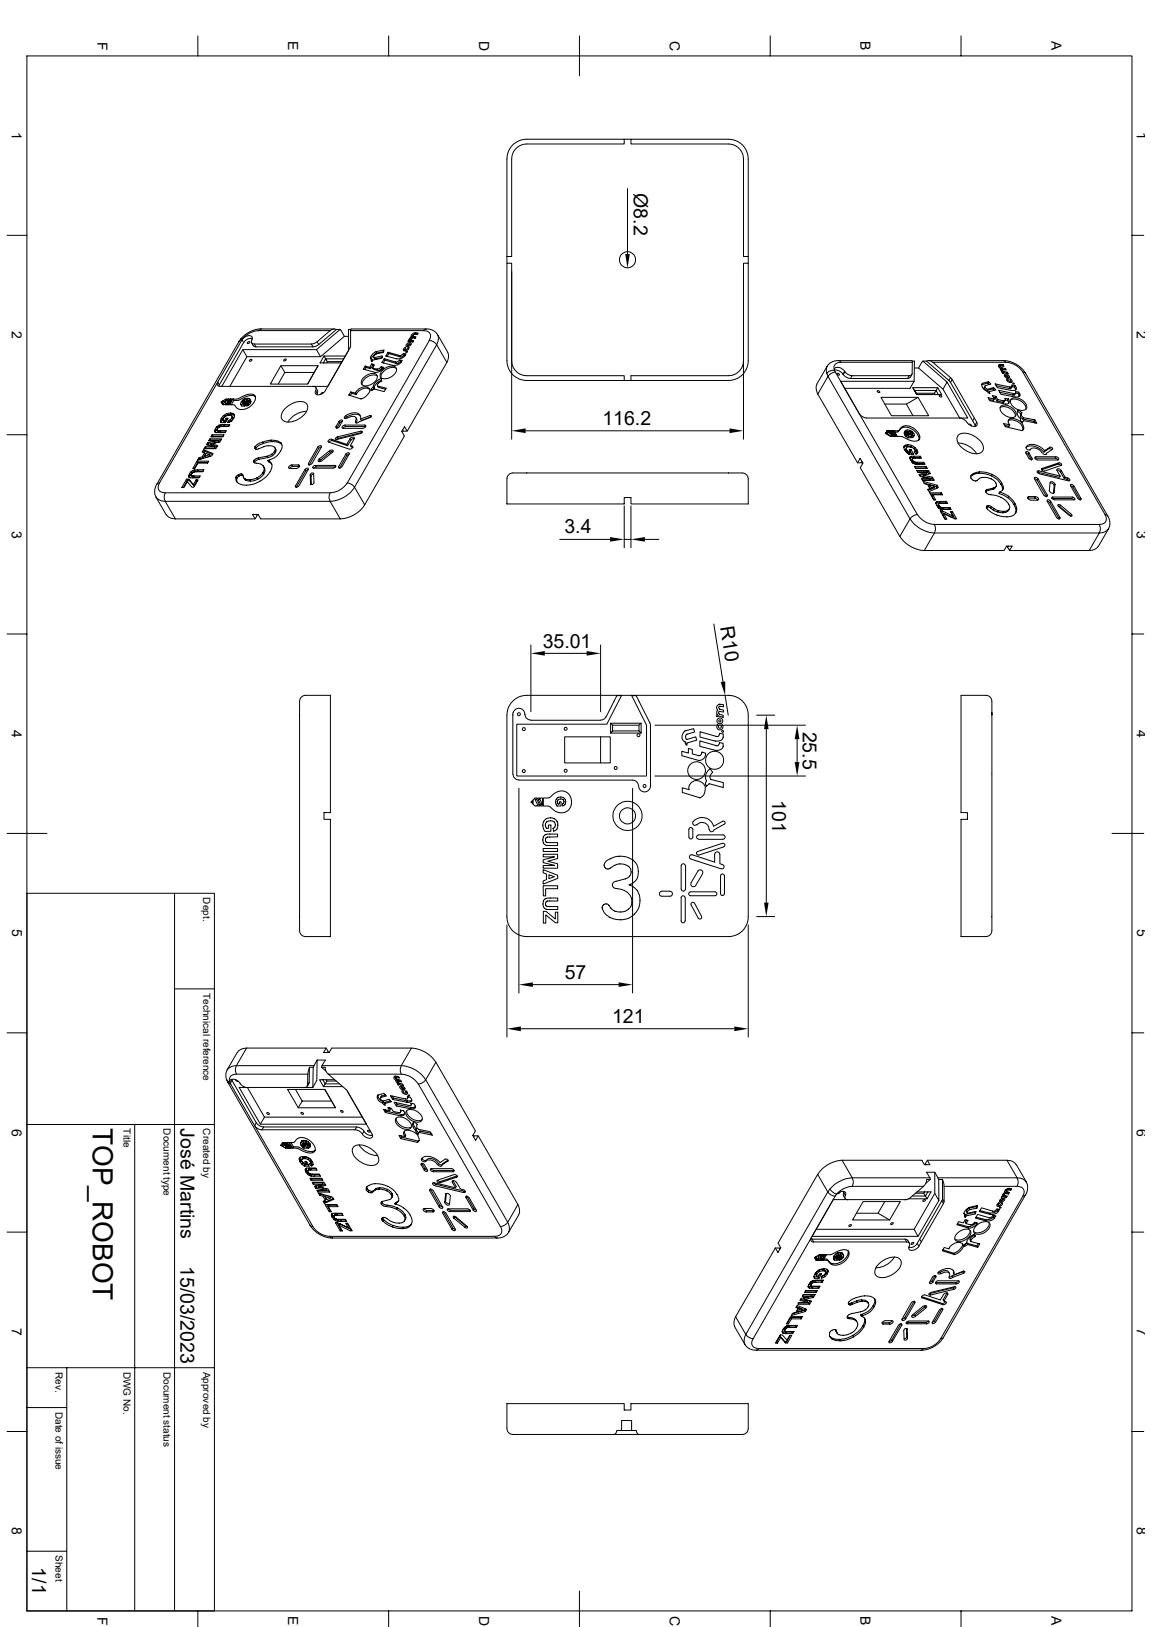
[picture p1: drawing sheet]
<svg xmlns="http://www.w3.org/2000/svg" width="297mm" height="420mm" viewBox="0 0 297 420" stroke-linecap="round" stroke-linejoin="round" font-family="sans-serif">
<defs><g id="words">
<text font-size="7.2" x="23.9" y="291.3" transform="rotate(90 23.9 291.3)">TOP_ROBOT</text>
<g font-size="5">
<text x="163.5" y="49.9" transform="rotate(90 163.5 49.9)">Ø8.2</text>
<text x="155.5" y="109.7">116.2</text>
<text x="145.7" y="137.7">3.4</text>
<text x="185.8" y="161.9" transform="rotate(81 185.8 161.9)">R10</text>
<text x="140" y="167.2">35.01</text>
<text x="207.2" y="188.9" transform="rotate(90 207.2 188.9)">25.5</text>
<text x="199.2" y="206.6" transform="rotate(90 199.2 206.6)">101</text>
<text x="145.8" y="252.7">57</text>
<text x="157.9" y="264.1">121</text>
<text x="46.6" y="291.3" transform="rotate(90 46.6 291.3)">José Martins</text>
<text x="46.6" y="326.9" transform="rotate(90 46.6 326.9)">15/03/2023</text>
<text x="8.3" y="404.6" transform="rotate(90 8.3 404.6)">1/1</text>
</g>
<g font-size="3.6">
<text x="25.1" y="10.8" transform="rotate(90 25.1 10.8)">F</text>
<text x="74.4" y="10.7" transform="rotate(90 74.4 10.7)">E</text>
<text x="123.6" y="10.5" transform="rotate(90 123.6 10.5)">D</text>
<text x="172.8" y="10.5" transform="rotate(90 172.8 10.5)">C</text>
<text x="222.1" y="10.7" transform="rotate(90 222.1 10.7)">B</text>
<text x="271.3" y="10.7" transform="rotate(90 271.3 10.7)">A</text>
<text x="3.1" y="34" transform="rotate(90 3.1 34)">1</text>
<text x="293.4" y="34" transform="rotate(90 293.4 34)">1</text>
<text x="3.1" y="85.5" transform="rotate(90 3.1 85.5)">2</text>
<text x="293.4" y="85.5" transform="rotate(90 293.4 85.5)">2</text>
<text x="3.1" y="136.9" transform="rotate(90 3.1 136.9)">3</text>
<text x="293.4" y="136.9" transform="rotate(90 293.4 136.9)">3</text>
<text x="3.1" y="188.4" transform="rotate(90 3.1 188.4)">4</text>
<text x="293.4" y="188.4" transform="rotate(90 293.4 188.4)">4</text>
<text x="3.1" y="239.9" transform="rotate(90 3.1 239.9)">5</text>
<text x="293.4" y="239.9" transform="rotate(90 293.4 239.9)">5</text>
<text x="3.1" y="291.3" transform="rotate(90 3.1 291.3)">6</text>
<text x="293.4" y="291.3" transform="rotate(90 293.4 291.3)">6</text>
<text x="3.1" y="342.8" transform="rotate(90 3.1 342.8)">7</text>
<text x="293.4" y="342.8" transform="rotate(90 293.4 342.8)">7</text>
<text x="3.1" y="394.3" transform="rotate(90 3.1 394.3)">8</text>
<text x="293.4" y="394.3" transform="rotate(90 293.4 394.3)">8</text>
<text x="25.1" y="417.3" transform="rotate(90 25.1 417.3)">F</text>
<text x="74.4" y="417.2" transform="rotate(90 74.4 417.2)">E</text>
<text x="123.6" y="417.1" transform="rotate(90 123.6 417.1)">D</text>
<text x="172.8" y="417.1" transform="rotate(90 172.8 417.1)">C</text>
<text x="222.1" y="417.2" transform="rotate(90 222.1 417.2)">B</text>
<text x="271.3" y="417.2" transform="rotate(90 271.3 417.2)">A</text>
</g>
<g font-size="2.6">
<text x="52.5" y="231.6" transform="rotate(90 52.5 231.6)">Dept.</text>
<text x="52.5" y="256.3" transform="rotate(90 52.5 256.3)">Technical reference</text>
<text x="31.9" y="291.3" transform="rotate(90 31.9 291.3)">Title</text>
<text x="42.2" y="291.3" transform="rotate(90 42.2 291.3)">Document type</text>
<text x="52.5" y="291.3" transform="rotate(90 52.5 291.3)">Created by</text>
<text x="14.4" y="354.1" transform="rotate(90 14.4 354.1)">Rev.</text>
<text x="31.9" y="354.1" transform="rotate(90 31.9 354.1)">DWG No.</text>
<text x="42.2" y="354.1" transform="rotate(90 42.2 354.1)">Document status</text>
<text x="52.5" y="354.1" transform="rotate(90 52.5 354.1)">Approved by</text>
<text x="14.4" y="364.4" transform="rotate(90 14.4 364.4)">Date of issue</text>
<text x="14.4" y="401.4" transform="rotate(90 14.4 401.4)">Sheet</text>
</g>
</g></defs>
<g fill="none" stroke="#000" stroke-width=".26">
<path d="M6.9 14.4h285.2v401.4h-285.2zM51.1 9.3v5.1M100.3 9.3v5.1M149.5 9.3v10.3M198.8 9.3v5.1M248 9.3v5.1M161.1 35.9h1.7M162.8 35.9h25.2a5.1 5.1 0 0 1 5.1 5.2v25.1h-1.2v-25.1a3.9 3.9 0 0 0-3.9-3.9h-25.2zM161.9 48.7v16.9M1.8 60.7h5.1M130.8 66.2h1.2v-25.1a3.9 3.9 0 0 1 3.9-3.9h25.2v-1.3h-25.2a5.1 5.1 0 0 0-5.1 5.2v26.8M132 70.1v43.3"/>
<path d="M191.9 67.9h1.2v25.2a5.1 5.1 0 0 1-5.1 5.1h-25.2v-1.2h25.2a3.9 3.9 0 0 0 3.9-3.9zM191.9 70.1v43.3M193.1 66.2v1.7M292.1 60.7h3M56.2 98.6l-15.1 26.1M56.2 98.6l.4 .8M56.2 98.6a.67 .67 0 0 0-.1 .8 .67 .67 0 0 0 .7 .3h24M56.6 99.4l-.1 .3M62.1 87.5l-21.6 37.5M62.4 87.9l-.7 .3M62.4 87.9l-6.2 10.7M62.4 87.7l.5 .7-6.3 11"/>
<path d="M62.4 87.7a2.04 2.04 0 0 1 2.5-.8l.2 .3-.2 .6M62.4 87.7v.2M62.7 90.3l1 1.8M62.7 87.4l-.6 .1M63.8 88.4l.6-.2a.3 .3 0 0 1-.2 .4 .3 .3 0 0 1-.4-.2zM64.4 93l.5-.2a.3 .3 0 0 1-.1 .4 .3 .3 0 0 1-.4-.2zM64.9 88.5l.5 .8 .6 .2M65 87.8h.1M65 87.8a.67 .67 0 0 0 0 .7 .67 .67 0 0 0 .6 .3M65.1 87.4a2.04 2.04 0 0 0-2.2 1M65.6 88.8h14.7M65.6 88.8l.4 .7"/>
<path d="M66 89.5h14.8M66.8 85.3h18.4l-3.4 2.9M66.8 85.3a5.5 5.5 0 0 0-4.1 2.1M67.4 84.9l-.6 .5M67.4 84.9l-.9 .1-1.5 .4-1.6 .9-1.3 1.2M67.4 84.9h18.9M72.5 94.4l1 1.7h7.6M72.5 94.4h9.6l-2.7 4.7h-9.6zM73.2 92.9l.6-.2a.3 .3 0 0 1-.2 .4 .3 .3 0 0 1-.4-.2zM73.5 96.1l-1.7 3M80.3 88.8l.5 .7M80.8 99.7a.67 .67 0 0 1 .7 .4 .67 .67 0 0 1-.1 .7"/>
<path d="M81.7 90.3l1 1.8M81.8 88.2l-1.5 .6M81.8 88.2l.5 .7M82.1 94.4l-2.7 4.7M82.3 88.9l-1.5 .6M83.6 91.9l-1 1.8h5.5M84.5 93.3l-.2 .4M86.8 85h-.8l-.8 .4M87.7 85l.3 .3M87.8 85l-6.1 5.3h-19l-5.5 9.4M87.8 85h-1l-4.5 3.9M88.1 85.3l.8 1.5"/>
<path d="M88.3 93.3h-3.8l-.5-.7-.6 1.1M88.9 86.8l-6.2 5.3h-19l-4.4 7.6M88.9 86.8h1M89.1 91.9h-5.5l.4 .7h4.7M90.5 85.3h18.8a1.53 1.53 0 0 1 1.6 .8 1.53 1.53 0 0 1-.2 1.8M90.5 85.3l-.1 4.4-5.8 10a3.1 3.1 0 0 1-1.3 1.8 1.17 1.17 0 0 1-2-.2l.2-.5 .4 .8M90.5 85h-.6l.1 5.5-5.4 9.2h-3.8M93.7 97.6a2.57 2.57 0 0 1 3.6-.7 2.63 2.63 0 0 1-2.9 2.7 1.01 1.01 0 0 1-1.1-.5 1.01 1.01 0 0 1 .2-1.2zM94.2 94.5l-.4 .8 3 .8h.7l1.1-.6 .4-.7-.6-.1 .5 .4M94.4 94.9l-.3 .5M95.4 94.8l-1.2-.3 .2 .4 1.2 .3M95.9 92.8l.2 .3"/>
<path d="M95.9 93.9l-.5 .9 .2 .4 .5-.9M96.4 99.9l-.6 .6v.3l.8-.4 2.5 .7 .6-.9-2.3-.5 .2 .3 1.9 .5M96.4 92.2l.4 .5M96.5 94.4l-.4-.1-.2-.4 .7 .2-.5 .9M97 90.8l-.6 .4-.7 .7-.1 .5 .3 .4M97.2 91.1l-1.1 .9-.3 .8M97.3 95.3l-1.2-.3 .3 .3 1.1 .4M97.4 97.1a2.9 2.9 0 0 0-4 2.2M97.4 99.7l.2-.8 .9-.6-.1-.6-1.7 1.1-.3 1.1M98.4 94.7l-.4 .4-.7 .2M98.5 98.1l-1.3 .8-.6 .9v.4l-.2-.3M98.6 92.3l-1.8 .4-.2-.4 2.1-.4-.1 .6-2.4 .5-.2 .3-.2-.1 .1-.4"/>
<path d="M98.6 95l-.8 .6-.3 .1-.2-.4M98.8 95.5a2.49 2.49 0 0 1 3.4-.5 2.55 2.55 0 0 1-2.5 2.7 1.13 1.13 0 0 1-1.5-.4 1.13 1.13 0 0 1 .3-1.5zM99 90.8l-1.8 .3-.2-.3 2.1-.5-.2 .7-2.2 .6-.3 .5 .2 .2M99.1 92.6l-.5 1 2.8 .7h.9l1-.5 .5-.8-.7-.1 .5 .4M99.3 93l-.4 .7M100.1 90.9l-.5 1 2.8 .7 1.1-.1 .8-.4 .5-.7-.7-.2 .2 .4 .3 .1M100.3 91.3l-.4 .7M102 93.4l-2.9-.8 .2 .4 2.9 .8M102.3 95.2a2.88 2.88 0 0 0-4 2.3M103 91.7l-2.9-.8 .2 .4 3 .8M103.1 92.9l-.7 .6-.4-.1M103.3 93.3l-.7 .6-.4-.1-.2-.4"/>
<path d="M104.1 91.2l-.6 .5h-.5M104.3 91.6l-.7 .6h-.3l-.3-.5M104.3 90.6l.2-.4 .2 .4M104.7 89.8l-.1-.2-.5 .5a.66 .66 0 0 0 .6 .6 .66 .66 0 0 0 .7-.5l.1-.5-.3 .1 .2 .4M104.7 89.9l-.2 .2a.36 .36 0 0 0 .4 .2 .36 .36 0 0 0 .3-.4M104.9 88.8a.64 .64 0 0 1 .6-.4 .64 .64 0 0 1 .6 .4 .95 .95 0 0 1-1.3 .5zM105.2 89.2l-.2 .3M105.2 89.1l.2 .4M105.5 87.8l-.2 .4 .4-.1M105.5 87.8l.2 .3M105.7 88.1l.8 .2 .2-.4-.7-.2 .6 .5M105.7 88.8h.4"/>
<path d="M105.7 88.8l.3 .3M106 87.7l.3 .4M106 87.6l-.3 .5M106.1 87l-.3 .2-.3 .6M106.1 87l.2 .2M106.6 86.6l-.3 .6M107.2 87.2h-.3l-.2-.4 .7 .2-.3 .3-.9-.1-.2 .5M107.2 85.9l-.9 .4-.2 .7M107.4 86.2l-.2 .1M107.7 86.3l-.3-.1-.2-.3 .7 .1-.2 .4-.7-.2-.4 .2 .3 .8M109.9 84.9l-.6 .5M109.9 84.9h-19.3l-.1 .4"/>
<path d="M109.9 84.9l1.6 .3 1.1 .7 3 5.1M110.8 87.9l-21.2 36.8M112.9 86.4l.2 1.2-.5 1.4a2.31 2.31 0 0 0-1.8-1.1M115.5 91l.2 1.2-.4 1.4M162.8 98.2h-26.9a5.1 5.1 0 0 1-5.1-5.1v-25.2h1.2v25.2a3.9 3.9 0 0 0 3.9 3.9h25.2v1.2M210.8 99.2l-.2 1.1 .5 1.4M213.3 96.4a2.88 2.88 0 0 1 4.3 .2M213.4 94.6l-.2 .5 .2 1.3M215.3 95.5l.3 .6M215.3 95.5a.97 .97 0 0 1 .7-.7 .97 .97 0 0 1 1 .2l1 .9M215.6 96.1a2.31 2.31 0 0 0-1.9 1.1l-.3-.8M215.6 96.1l21.1 36.7"/>
<path d="M216 96.4l.6 .3a.34 .34 0 0 1-.4 .1 .34 .34 0 0 1-.2-.4zM216.4 93.1h18.9l.1 .4M216.4 93.1l-1.6 .2-1.1 .8-2.9 5M216.4 93.1l.6 .5M217 93.5a1.48 1.48 0 0 0-1.5 .5 1.48 1.48 0 0 0-.2 1.5M217 93.5h18.4M217.6 96.6a2.63 2.63 0 0 0 1.9 1.1M218 95.9l-.4 .7zM218 95.9a2.53 2.53 0 0 0 1.9 1.1M219.5 97.7h14.7M219.9 97l-.4 .7M219.9 97h14.7"/>
<path d="M234.6 97l-.4 .7M234.9 97.4l-.7 .3M235.3 96.6l-.4 .8M235.4 93.5v2.9l-.2 .4-.6 .2M235.4 93.2h.6l-.1 5.2h-19l4.9 8.5M235.9 98.4l-1.1 1.8h-16.8M236 95h1l6.3 5.5 4.3 7.4M237.9 93.5l-.9 1.5M238.2 93.2l6.2 5.4-1.1 1.9M238.2 93.2l-.3 .3M238.2 93.2h.9M239.1 93.2l.8-.1 .8 .5"/>
<path d="M239.1 93.2l5.8 5M239.6 93.1h19.3M240.7 93.5h18.8M240.7 93.5l4.6 4M244.4 98.6l5.3 9.3h-2.1M244.9 98.2l.3 .5M245.3 97.5l.4 .5M245.3 97.5l-.4 .7M245.7 98l6.4 11-.5 .7-6.3-11zM253.5 98.9l-.1 .7 .2 .6 1.8 1.3-.2-.4M254.2 99.6l-.2 .6 .3 .5 .3 .1M254.9 98.9l-1.5 .4"/>
<path d="M255.1 98.5l-1.6 .4-.1 .2M255.3 99.3l-.4-.4 .2-.4 .6 .6-1.5 .6 .1 .5 .5 .3M257 99.6l3.4 .7M257.9 94.4h-.3M257.9 94.9h.1M258.1 94.1l-.4 .1-.1 .3 .6 .7v.3l.6 .9M258.1 94.5l-.2 .4M258.2 95.2l.2 .2M258.3 94.4a.22 .22 0 0 0-.2 .3 .22 .22 0 0 0 .3 .1l.2 .2M258.3 94.4l.8 .1-.2-.4-.2 .4M258.3 94.4h.1M258.6 96.1l.2 .1"/>
<path d="M258.7 95.5l-.2 .3M258.8 96.4l.2-.2 1.1 .3-.2-.4-.1 .3M258.8 96.3v.1M258.9 94.1h-.8l-.2 .3h.3M258.9 93.1l1.8 .2 1.6 .8 1.5 1.1 .9 1.2M258.9 93.1l.6 .5M259.2 97h.3l-.2 .3M259.2 95.5l.2-.4 .3 .4-1-.1 .3 .5M259.4 95.1l-.8-.1-.2 .4h.3M259.5 93.5a5.6 5.6 0 0 1 4.4 2.6l21.3 36.7M259.9 96.1l-.9-.2-.1 .4M260 97.6a.67 .67 0 0 1-.7-.3 .67 .67 0 0 1 0-.7 .87 .87 0 0 1 1.1 1h-.1"/>
<path d="M260.1 97.3l.2 .4h-.3M260.1 97.3l-.2 .3M260.6 99.9l-3.8-.8 .5 1 3.7 .7 1-.1 .3-.2v-.4M260.8 97.8l-.2 .2 .2 .3a.36 .36 0 0 1-.4 .2 .36 .36 0 0 1-.3-.5M260.8 97.8l-.2 .2M260.8 97.8a.48 .48 0 0 1 .4 .6 .48 .48 0 0 1-.7 .3l-.6-.4-.1-.5 .3 .2-.2 .3M261 98.7l-.2-.3-.2 .4M261.1 99.9l-.2 .4h-.4l.1-.4M261.2 99.8l.5 .1M262 99.5l.3 .6-.3 .4-.3-.6zM262 99.5l-.9-.1 .1 .5h-.6M264 96.1l.7 .3"/>
<path d="M264.7 96.4l21.1 36.8M1.8 112.2h5.1M50.8 119l-1 1.9h.5l.8-1.4h2.5l.2-.5h-3l.3 .4h2.5M51.1 119.4l-.9 1.5M51.6 118.5l-.1 .1M52.2 117.9l-.8 .3 .2 .3 .8-.2M52.5 116.1l-.3 .6 .6 .2M52.7 116.5l-.2 .3M52.8 116.9l.2 .3-.6 1.1-.2-.4zM53.2 115.7l-.1 .1M53.6 114.3l-.3 .5 2.1 .5 .2 .4h-2.4l-.2-.4h2.4M53.8 114.6l-.2 .3"/>
<path d="M54.1 117.4l-1.3 .4 .2 .3 1.3-.3-.2-.4-.9-.3-.4 .7M54.1 113.3l-.3 .5 2.5-.1 .2 .4M54.4 113.6l-.1 .2M54.7 112.2l-.3 .6h3.1l.3-.6h-3.1l.2 .4h2.7M54.9 117.3l-2.2-.8-.2-.4 2.5 1-.3 .6-3.7 1 .4-.5M54.9 112.6v.2M55.4 111.2v.3l.4 .2h2.3l.3-.5h-1.7M55.4 111.2l.2 .3M55.6 110.7l-.2 .5M55.6 110.7l.2 .3M55.6 111.5v.1M55.8 111l-.2 .5"/>
<path d="M56 110.1l-.4 .6M56 110.1l.2 .3M56 115.3l-1.4-.4-.2-.3 1.8 .4-.5 .8h-3l.3-.5M56 111l.4 .5M56.2 110.4l-.4 .6M56.2 111.1l.5 .1M56.2 111.1l.2 .4M56.3 113.7l-2.7 .6 .2 .3 1.9-.3M56.4 109.8l-.4 .3M56.4 111.5h.5M56.4 109.8l.2 .4M56.6 110.2l-.4 .2"/>
<path d="M56.7 111.2l.2 .3M56.9 109.6l-.5 .2M56.9 109.6l.2 .4M56.9 108.6l.2 .4M56.9 111.5h1.3M57 113.6h-2.6l-.3-.3h3.1l-.5 .8-2.3 .5M57.1 103.8h.1M57.1 103.8l.1-.1zM57.1 110l-.5 .2M57.1 108l-.2 .6M57.1 109v.1M57.1 108l.2 .3"/>
<path d="M57.3 103.6l.3-.2-.4 .7 .1-.5 .1 .2M57.3 108.3l-.2 .7M57.5 104.4l-.1 .1h.8M57.7 109.6h1.6l-.3 .5h-2l-.7 .3a.36 .36 0 0 0-.3 .4 .36 .36 0 0 0 .2 .3M57.7 109.6h-.8M57.7 109.6l.2 .3M57.7 103.4l-.4 .7 .3 .4M57.7 107.3l-.6 .7M57.7 107.3l.3 .3M57.8 107.7l-.5 .6M57.9 109.9l-.8 .1M57.9 109.9h1.2"/>
<path d="M57.9 103.8l-.4 .6M58 108.6h-.4l.2 .3h.4M58.1 103.1l-.4 .3 .2 .4 .3-.3M58.2 104.3v-1h.4l.2 .3v.9h-.7v-.1M58.2 103.1v.2M58.3 103v.3M58.3 107.9l-.3 .7 .2 .3 .3-.6M58.6 106.8l-.9 .5M58.6 104.3h-.4l.1 .2M58.6 106.8l.2 .3M58.6 104.3v.1M58.6 103.3v1"/>
<path d="M58.6 108.3l-.3-.4h.5l-.6 1.2h-1.3v-.5M58.6 103.4h.2M58.7 103.1v-.1h-.4l.1 .3M58.8 107.1l-.5 .3M58.8 103.1h-.1l.1 .3M58.9 103v.3M59 108.5l.2 .4 .4-.2M59 104.3h-.2l.2 .2M59.2 108.9l-.1 .1M59.2 103.9l-.1 .5M59.2 103.9l.1 .2M59.2 103.3v.6"/>
<path d="M59.3 103.1v-.1h-.4l.2 .3M59.3 103.4h.1M59.4 108.3l-.4 .2M59.4 103.8l-.2-.5h-.4v1M59.4 108.3l.2 .4M59.5 106.6l.7 .2M59.5 106.6l-.9 .2M59.5 106.6l.2 .4M59.5 103l.1 .5h-.1l-.2-.4h.1M59.5 103h.4l-.8 1.5h-.4v-.1M59.5 103l.2 .4M59.7 107l.8 .2"/>
<path d="M59.7 107l-.9 .1M59.8 107.9l-.4 .4M59.8 107.9l.2 .4M59.9 107.4l-.4-.2-1.3 .2-.5 .5-.1 .7M59.9 107.4l-.1 .5M59.9 107.4l.2 .5-.1 .4M60 108.3l-.4 .4M60.1 103h1.3l2-1 1-.3 .9 .1 .6 .6-.1 1-.6 .9-1.2 1-1.3 .4-1.4-.2-.8-1h-1.2zM60.2 106.8l.3 .5-.3 .8-.7 .7-.7 .3 .2-.6M60.2 106.8l.3 .4M60.3 103.4l-.6 1.1M60.5 107.2h.1"/>
<path d="M62.6 103.9v.2h.2l.3-.4h.3l.2 .4M62.6 103.9l.1 .2M62.7 103.7l-.1 .2M62.7 103.7l.2 .4M62.9 104.1h-.1M62.9 103.9v.2M62.9 104.5h-.8l.3 .4 .8-.1M63 103.3l-.3 .4M63 103.3l.2 .4M63.2 103.7h.1M63.4 104.4l.2 .4 .5-.2M63.4 103.7l-.5 .8 .3 .3 .2-.3"/>
<path d="M63.7 103.2l.4 .1M63.7 103.2l-.7 .1M63.7 103.2l.2 .3M63.9 103.5l.2 .1M63.9 103.5l-.7 .2M63.9 104.2l-.5 .2M63.9 104.2l.2 .4M64.1 103.3v.4l-.6 .4-.1 .3M64.1 103.3h.1M64.4 103.7l-.5 .5M64.4 103.7l.2 .4M64.5 103.1l.2 .5"/>
<path d="M64.5 103.3l-.1-.3-.3-.2-1.2 .3-.7 .7-.1 .7M64.5 103.3l-.1 .4M64.5 103.3l.2 .3M64.6 104.1l-.5 .5M64.7 103.6l-.1 .5M65.5 118.9v.5l1.8 .4 .6 .4M65.7 119.3v.2M65.8 115.2v.2a.56 .56 0 0 0 .3 .6 .56 .56 0 0 0 .7-.2l1.9-.7h1.7a.86 .86 0 0 1 .6 .9l-.2 .5M65.9 102.4l-.6-.3-1.2 .1-2.7 1.2h-1.1l-.2-.4M66 115.6v.3M66.6 118.2l-1.1 .7M66.8 118.6l-.5 .1-.6 .6-.2-.4"/>
<path d="M67.8 114.1l-.9 .3-1.1 .8M67.8 114.1l.2 .4M68 114.5l-1.2 .4-.8 .7-.2-.4M68.9 117.8l-2.3 .4 .2 .4 2.3-.5M69.1 118.9l.7 .4a1.55 1.55 0 0 1 .3 1.6l-.4 .9-.7 1-2.1 1.5-2.4 .9-2-.1a2 2 0 0 1-1.6-1v-.8M69.1 118.9l1 .9M69.9 113.6l1.6 .2 1 .5M69.9 113.6l.2 .4 1.6 .1 1 .6-.2-.4M69.9 113.6l-2.1 .5M70.1 117.3l-1.2 .5M70.1 114l-2.1 .5M70.3 117.6l-1.2 .5-.2-.3"/>
<path d="M70.8 116.5l-.7 .8M71 115.6l.2 .8-.2 .4-.2-.3M71 116.8l-.7 .8-.2-.3M72.5 114.3l.3 1.1-.7 1.5-.9 1-2.1 1M73.5 105.5a5.1 5.1 0 0 1 5.2-1.6 1.78 1.78 0 0 1 .1 2.8 5.1 5.1 0 0 1-5.6 2 1.78 1.78 0 0 1 0-2.8zM79.1 106.2a6 6 0 0 0-4.8 2.8M79.6 119.6v.3l.2 .1 .7-.4M81.5 100.1l.5 .9-.2 .6M81.9 101.6l-.1 .3M82 115.4l.2 .4-2.4 4.2-.2-.4zM82 115.4l.7-.4 .2 .1v.3M82.3 115.8l.6-.4-2.4 4.2"/>
<path d="M82.6 118.8l-.3 .4M83.5 101.4a.42 .42 0 0 0-.7 .4M85 116.4l.2 .4-2.6 2M85 116.4l-2.6 2.1 .2 .3M85 116.4l.4-.2a.38 .38 0 0 1 .6 .2 .38 .38 0 0 1-.3 .5M85.5 113.4a.56 .56 0 0 0-.6 .1 .56 .56 0 0 0-.1 .6l5.4 1.9a.57 .57 0 0 0 .6-.2 .57 .57 0 0 0 .1-.6M85.5 113.4l4 1.3 .2 .4-4-1.4zM85.7 113.7l-.8 .5M85.7 116.8l-3 2.3a.38 .38 0 0 1-.6-.1 .38 .38 0 0 1 .3-.6M85.9 116.5l-.7 .2M86.9 110.5h.1M87 112.8l6.1-1.5 .2 .3-6.1 1.6z"/>
<path d="M87 112.8l-.5 .4 .4 .2M87.2 113.2l-.4 .3M87.5 108.8l-.8 1.4M87.5 108.8l.2 .3M87.5 108.8l.6-.4 .3 .2-1.1 1.8-.5 .1-.1-.3M87.7 109.1l-.8 1.4-.2-.3M88.3 108.7l-.6 .4M89 109.8l-.7 .4v.2l.3 .1M89.2 110.2h-.4l-.3 .4h5.1M89.2 107.3l.2 .4M89.2 110.1l-.2-.4h5.1l.3 .4M89.2 110.1h5.2"/>
<path d="M89.2 107.4l-.3 .2v.4h.4l.3-.1M89.2 107.3a2.95 2.95 0 0 1 3.6-.2l.2 1.1M89.3 117.2l.2 .4-1.9 3.3-.2-.4zM89.3 117.2l.6-.4 .2 .2v.2M89.4 107.7l-.3 .3M89.7 107.9a1.56 1.56 0 0 1 2.2 .1l-.2 .7M90.1 117.2l-.6 .4M90.1 117.2l-1.9 3.3M90.3 113.3l.2 .4-.8 1.4M90.3 113.3l-.8 1.4M90.3 113.3a.61 .61 0 0 1 .5-.4 .61 .61 0 0 1 .6 .3v.1M90.5 101.2l-.5 .8 3.2 1 .8-.4 1-1 .5-.7-.1-.4-.5-.6h-1.1l-1.4 .6-.7 1"/>
<path d="M90.7 101.5l-.3 .6M91.1 115.4l-.2-.2-.5-.2 .2 .4 .5 .1M91.4 113.3l-1 1.7M91.4 113.2l-.5 .1-.3 .4M91.7 101.5l-1.2-.3 .2 .3 1.2 .4M91.9 107.8l.2 .6-.2 .7M92 109.1l-.1 .1M92.8 108.8l-.8 .4-.3-.1 .1-.3 .2 .3M93 107.4a2.99 2.99 0 0 0-3.6 .3M93 108.2l2.5-.9 .2 .3-2.4 .9zM93.2 111.3l.3 .1-.3 .5-6.3 1.6M93.5 111.6l-.1 .1"/>
<path d="M94.1 109.8l.3 .1v.3l-.7 .3M94.3 110.2h.1M95.5 100.6l-.6-.4h-.8l-1.3 .6-.9 1.1-.2-.4M95.5 107.3l.4 .1-.4 .4-2.7 1M95.7 107.7h.1M96.6 100.2l-.5 .5M103.9 111l.2 .3h1l10.2-17.7-2.6-4.6-21.2 36.8M105.1 111.3l-.7-1.1-.7 1.2 .7 1.2-10.3 17.7M135.6 111.2h52.7M221.8 106.8a2.31 2.31 0 0 0 1.8 1.1h24M222.5 119.2l-.2 .3h-1l-10.3-17.8 2.7-4.5 21.1 36.7-2.6 4.6-10.2-17.8 .7-1.2-.7-1.2-.7 1.2M226.4 100.8l.6 .4a.34 .34 0 0 1-.4 .1 .34 .34 0 0 1-.2-.5z"/>
<path d="M227.3 102.6h9.6l2.7 4.7h-9.6zM228.3 104.3h5.6M228.6 111.8v.2l-.1-.1M228.7 111.6l-.1 .2 .1-.2 .4 .6-.5-.4M228.7 111.5l.5 .8 .5 .3h.5l-.1-.1-.1 .1M228.8 111.5h.2M228.9 111.3l-.2 .2 .2-.2M229.1 111.4h.3l1.2 1M229.3 111.2h-.4l-.1 .4M229.4 111.3l-.1-.1-.1 .2M229.6 111.3l-.3 .1M229.7 111.5v-.1l1.2 1"/>
<path d="M229.7 111.4h.4l.7 .7 .3 .3-.2 .2M229.9 111.2h-.4v.3M230 111.3l-.1-.1-.1 .2M230.1 112.5l.7 .1-.1-.1-.1 .1M230.2 111.3l-.3 .1M230.3 112.4l-1.2-1-.2 .4 1 .8M230.3 111.5h.1M230.4 111.7l.1-.5 .9 1.4-.7-.1M230.5 111.2h-.4v.2M230.6 112.4l-.4 .1M230.6 112.4l-.1 .2M230.7 111.2h1.2l.7-.9 .7-.4 1.7 .2 1.1 .6 .8 .9 .5 1-.1 .7-.4 .4-1.3 .2-1.2-.4-1.6-.8-1.2-.1z"/>
<path d="M230.9 111.5h.9l.4-.7 .8-.5 1.6 .1 1 .5 .8 .8 .6 .9 .1 .9M231.1 112.4l-.3 .1M233.3 111.8l.2 .5M233.3 115.3v.1M233.5 112.3l.3 .4M233.6 111.4l.1 .5M233.6 111.4l.4-.4 1 .2 .9 .8v.4l-.3 .2M233.6 115l-.4 .5 .5 1 .9 .8h1.2l-.7-1.2M233.6 111.4l-.3 .4M233.6 115l-.3 .3M233.6 111.3l-.3 .5M233.7 111.9l.3 .4"/>
<path d="M233.7 111.9l-.2 .4M233.8 116.5l.2 .3M233.8 112.7l.4 .3M233.9 115.6l-.3 .4 .2 .5M234 116.1l.2 .4M234 116.1l-.2-.4 .3-.3h1l.9 .6 .2 .5-.3 .2 .4 .5 .5-.3M234 116.1l-.2 .4M234 111.5l.1 .6 .6 .2-.2-.4-.2 .3M234 112.3l.4 .3M234 116.8l.4 .3M234 111.5h.1M234 112.3l-.2 .4"/>
<path d="M234.1 115.1l.9 .3M234.1 115.1l-.8 .2M234.2 116.5l.4 .3M234.2 116.5l-.2 .3M234.3 111.7l.5 .1M234.3 111.7l-.3 .1M234.3 114.8l.9 .2M234.3 114.8l-.7 .2M234.3 114.8l-.2 .3M234.5 111.4l.5 .1M234.5 111.4l-.5 .1M234.5 111.9h.3l.4 .7-.2 .4h-.8l.2-.4h.8"/>
<path d="M234.5 111.4l-.2 .3M234.8 118.3l.4 .9 .8 .6h2.7l-.3-.5-.2 .4 .1 .1M234.8 111.8l.4 .4M234.9 118l-.1 .3M234.9 118l-.1 .1M234.9 118.2h-.1M234.9 116.5l.5 .8M235 115.4l.3 .1M235 111.5l.4 .4M235 111.5l-.2 .3M235.1 116.1l-.3 .4M235.1 116.1h-.5l.3 .7-.2 .3h-.3l.2-.3h.3"/>
<path d="M235.1 117.8l-.2 .2M235.1 117.8l-.2 .4M235.2 112.2l.1 .2M235.2 115l.9 .5M235.2 112.7l.2 .3M235.2 115l-.2 .4M235.2 118.8l.1 .4M235.2 118.8h.1M235.3 119.2l.3 .3M235.3 112.3l-.1 .2M235.3 112.3l.3 .3M235.4 111.9l.1 .2"/>
<path d="M235.4 111.9l-.2 .3M235.5 118.4l-.3 .4M235.5 112.1l-.2 .2M235.5 112.1v.1M235.5 100.1h6.5l-.4 .7h-5.6zM235.5 118.8l.3 .4M235.5 118.8l-.2 .4M235.5 100.1l1.1 1.8-.6-1.1M235.6 119.5l.4 .2M235.7 118.1l-.8 .1M235.7 118.1h1.6M235.8 119.2l.4 .1"/>
<path d="M235.8 117.8h-.7M235.8 119.2l-.2 .3M235.8 117.8h1.7M235.8 117.8l-.1 .3M235.9 112.4l-.5 .6 .2-.4M236 119.7h.5M236.1 115.5l.5 .6M236.1 115.5l-.3 .3 .6 .7M236.1 116.5l-.1 .3M236.2 119.3h.5M236.2 119.3l-.2 .4M236.4 101.5h4.7"/>
<path d="M236.4 116.5l.2 .6M236.5 119.7h1.7M236.6 116.1l.2 .8M236.6 116.1l-.2 .4M236.7 119.3h1.7M236.7 119.3l-.2 .4M236.8 116.9l-.1 .2M236.9 102.6l-3 1.7 1.7 3M237.4 118.3l.1-.5 .3 .5h-2a.28 .28 0 0 0-.4 .2 .28 .28 0 0 0 .1 .3M241.3 101.9l-.2-.4 .5-.7 .5 1.1M242 100.1l1 1.8h-6.4M242.4 102l.6 .3a.34 .34 0 0 1-.4 .1 .34 .34 0 0 1-.2-.4z"/>
<path d="M247.2 114.3a6 6 0 0 1 4.8 2.8M247.3 112.3a4.2 4.2 0 0 1 5.1 1 2.5 2.5 0 0 1 1 3.3 4.2 4.2 0 0 1-5.1-.9 2.5 2.5 0 0 1-1-3.4zM247.6 107.9a2.31 2.31 0 0 1 1.9 1.1M249.6 109a1.89 1.89 0 0 0 2.5 .9l.1-.4-.2-.5M250 109.6a.42 .42 0 0 1 .7 .3M251.4 107.9l-.4 .7M251.6 109.7l.1 .3M256.3 102.6l.5 .1M256.4 100l-1.6 .5-.2 .3 1.6-.4M256.5 100.8l-.3-.4 .2-.4 .6 .6-1.8 .5-.1 .3M256.6 103l-1.6-.3 .4 .8 4.1 .8 .8-.2a.68 .68 0 0 0-.1-1.1M257 102.3l-.9-.2 .5 .9-.2 .3-1.1-.2"/>
<path d="M257.5 103.2l-.5-.9-.2 .4 .5 .8M258 101.3l3.4 .7M258.1 105.2a2.9 2.9 0 0 1 3.9 2.3M258.3 104.8a2.92 2.92 0 0 1 3.9 2.3 1.6 1.6 0 0 1-2.5 .3 2.16 2.16 0 0 1-1.6-2.4zM259 109.3l1.6 .3-.4-.5 .1-.7 .6-.4 1 .1 1.2 .6 .6 .5 .5 1v.5l-.5 .5-4.3-1zM259 103.5l-1.5-.3-.2 .3 1.5 .3M260 103.4l.2 .7M260.2 108.6l.4-.2h.6l1.6 .6 .9 .8 .2 1.2M260.2 103l-.2 .4-.6-.1-.3 .5h-.3l.2-.3M260.2 103l-.9-.2 .1 .5-.4 .2M260.6 109.6l-.3 .4-1.1-.2M260.7 103.3a2.88 2.88 0 0 1 4.1 2.3"/>
<path d="M261 103a2.91 2.91 0 0 1 4 2.2 2.04 2.04 0 0 1-3.2 0 1.56 1.56 0 0 1-.8-2.2zM261.6 101.6l-3.9-.8 .6 1 3.6 .7 1.2-.2 .1-.5M262 101.6l-.3 .4h-.3l.2-.4M262 100.5l.1 .2M262.1 101.5l.6 .1M262.6 106.2h.1M262.8 105.8l-.3 .7 .1 .5 .7 1v.4l.4 .5 .2 .1 .3-.4 3.3 .7-.5-.9-.2 .4 .3 .4M262.9 101.2l.3 .6-.2 .3-.3-.5zM262.9 101.2l-.9-.1 .1 .1a.32 .32 0 0 1-.1 .4 .32 .32 0 0 1-.4 0M263 102.1v.2M263.5 106.8l-.9-.6 .2-.4 .9 .7-.2 .6 .6 .7M263.7 106.6l-.4 .9 .6 .7"/>
<path d="M264.7 116.9l1.1 1.7 .5 .1 .1-.4M264.7 116.9l.6 .4M264.7 116.9l.2-.4 .7 .4M264.8 115.6a3.6 3.6 0 0 1 4.6 1.1M264.8 115.5a2.43 2.43 0 0 1 3.3-.3l1.5 1.1M264.8 115.5a.66 .66 0 0 0 1 .5M265.5 116.9l.8 1.4-.2 .4-.8-1.4M265.5 116.9l-.2 .4M265.9 116.1h.1M265.9 116l-.1 .1M265.9 116.1a1.63 1.63 0 0 1 2.4 .1l.6 .7M266.1 118.7h.1"/>
<path d="M267 108.4l-2.9-.6-.2 .4 2.9 .6M267.1 118.3h.1M267.3 117.9h5.2l-.3 .4h-5.1zM267.3 117.9l-.2 .1v.3l.7 .4M269 116.9a.5 .5 0 0 0 .5 .5 .5 .5 0 0 0 .5-.4M269.8 117.4h.1M270.7 115.8l.7 .3M270.9 115.4l-1.3 .9-.2 .4 1.3-.9M270.9 115.4l-.2 .4M270.9 115.4a.5 .5 0 0 1 .7 .6l-1.6 1-.2 .3M272.3 118.3l.4 .1 .3 .3h-5.2M272.5 117.9l.7 .4v.3l-.3 .1"/>
<path d="M273 119.8l.7 .3M273.3 119.5a.45 .45 0 0 1 .5 .1 .45 .45 0 0 1 .1 .5M273.3 119.5l-.3 .3-4.2 1.5M273.3 119.5l-4.4 1.4M292.1 112.2h3M40.3 128.3a2.68 2.68 0 0 0 2.4 1.1M40.5 125l-.6 1.5 .1 1.1 2.9 5.3M41.1 124.7l-.6 .3M42.6 127.3a2.33 2.33 0 0 0 0 2.1M42.9 132.8a2.68 2.68 0 0 0 2.4 1.1M48.1 123.7l.2 .4-1 1.8M48.1 123.7l-1.2 2.2h.6l.8-1.6 1.2 1.5h.5l1.1-1.9h-.5l.3 .3"/>
<path d="M48.1 123.7h.6M48.3 124.1h.6M48.7 122.9v.2l.4 .3h2.3l.3-.5h-1.7M48.7 122.9l.2 .3M48.9 122.3l-.2 .6M48.9 122.3l.2 .4M48.9 123.2v.1M49.1 122.7l-.2 .5M49.3 121.8l-.4 .5M49.3 121.8l.2 .3M49.4 122.7l.3 .5M49.5 122.1l-.4 .6"/>
<path d="M49.5 122.8l.5 .1M49.5 122.8l.2 .4M49.7 123.2h.5M49.7 121.5l-.4 .3M49.7 121.5l.3 .3M49.9 125.1l-1.2-1.4 1.4 1.7M50 121.8l-.5 .3M50 122.9l.2 .3M50.2 121.3l-.5 .2M50.2 121.3l.2 .4M50.2 123.2h1.3M50.4 121.7l-.4 .1"/>
<path d="M50.6 123.9l-.7 1.2 .2 .3 .7-1.2M51 121.3l1.6-.1-.3 .6h-2.1l-.7 .4a.33 .33 0 0 0-.2 .3 .33 .33 0 0 0 .2 .3M51 121.3h-.8M51 121.3l.2 .3M51.2 121.6l-.8 .1M51.2 121.6h1.2M60.9 123.3l.2 .4 .1-.3M61 123l-.1 .3M61.1 123.7v.7M61.5 122.5l.2 .4 .7-.2M61.5 122.5l-.5 .5M61.7 122.9l-.5 .5-.2-.4"/>
<path d="M62.2 122.3l.4 .1 .2 .9 .5 .4M62.2 122.3l.5 .5M62.2 122.3l-.7 .2M62.9 123.3l.2 .4 .4 .3M63.3 123.7l1.1 .1M63.3 123.7l.2 .3 1.1 .2M66.2 132.8l.1 .3-.5 .8h-20.5l-2.7-4.5h42.6l2.6 4.5h-20.5l-.7-1.1h-1.4l.6 1.1M66.3 123.3l-.9 .4-1 .1M66.5 123.7l-1.9 .5-.2-.4M67.9 122l-.8 .9-.8 .4M67.9 120.2l.3 1-.3 .8M67.9 120.2l.5 .9v.5l-.3 .8-.2-.4"/>
<path d="M68.1 122.4l-.8 .9-.8 .4-.2-.4M75.3 120h1.7l.2 .4h-1.7zM75.3 120.1a.62 .62 0 0 0-.7 .8h.2M75.5 120.4l-.8 .5h1.8M76.2 125.4l.3 .4 .6-.4M76.5 125.8h.1M77 120.1h.2a.57 .57 0 0 1-.1 .6 .57 .57 0 0 1-.6 .2M77.2 120.4h.1M78.7 121.2l.2 .4M78.7 121.2l-2.5 4.2M78.7 121.2l.6-.4 .2 .4M78.9 121.6l-2.4 4.2-.3-.4"/>
<path d="M79.5 121.2l-.6 .4M79.5 121.2l-2.4 4.2M79.8 120v.1M80.1 122.6l.1 2.5M80.1 122.6l.2 .3M80.3 122.9v2.2M80.9 122.2a.51 .51 0 0 0-.5-.1 .51 .51 0 0 0-.3 .5M80.9 122.2l.1 2.4a.51 .51 0 0 1-.3 .4 .51 .51 0 0 1-.5-.1M80.9 122.4l-.6 .2v.3M81.3 120.1h5.1M81.3 120.1l.2 .4M81.5 120.5l-.6 .4"/>
<path d="M85.2 127.3a2.33 2.33 0 0 0 0 2.1M86.4 120.1l.3 .2-.2 .3-.5 .2-5.1 .1a.42 .42 0 0 1-.1-.6 .42 .42 0 0 1 .5-.2M86.4 120.1l.2 .4h-5.1M87.4 120.5v.2l.2 .2 .6-.4M89.6 124.7a5.6 5.6 0 0 1-4.4 2.5h-42.6a1.53 1.53 0 0 1-1.6-.7 1.53 1.53 0 0 1 .2-1.8M89.6 124.7a2.31 2.31 0 0 1 1.8 1.1M91.5 125.8a8 8 0 0 1-6.3 3.6M91.5 125.8l2.6 4.5M94.1 130.3a8 8 0 0 1-6.3 3.6M131.1 122.8a2.58 2.58 0 0 1 2.6-.7h56.5a2.24 2.24 0 0 1 2.8 1.2l.1 6.8h-30.3v-1.7h-1.7v1.7h-30.3v-6.5zM144.4 139.2h13M161.1 130.6v10.8"/>
<path d="M161.1 139.2h1.7M162.8 130.6v10.8M166.4 139.2h3.6M232.2 138.5a8 8 0 0 0 6.3 3.6M236 120.4h3l.3 .5h-3zM236.7 132.8a2.31 2.31 0 0 0-1.8 1.1 8 8 0 0 0 6.2 3.7M236.8 121.8h2.6M236.8 132.8a5.6 5.6 0 0 0 4.4 2.6M238.5 124.8l3.1 .8M238.8 120.8l.1 .1M239 120.4l-.2 .4h-2.6M239.3 121.9l-2.1 .6 .2 .5 2.8 .5-.3 .4h-1.9"/>
<path d="M239.6 121.5h-3l.3 .5 2.4-.1-.2 .4-1.8 .4M239.7 122.3l-.3-.5 .2-.3 .5 .8-1.8 .4M239.9 125.2l1.4 .4-.2 .3-.9 .4 .2-.4 .9-.3M239.9 125.2l-.2 .4 .5 .7M239.9 125.2l.5 .7M240.1 127.6h2.6M240.4 123.6l-2.7-.1 .3 .5h3.1l-.5-.8-.2 .4 .3 .4M240.6 123.2l-2.3-.5-.2 .4 1.3 .3M240.7 127.7h2.5l-.3-.5-.2 .4 .1 .1M241.1 135.4h42.6M241.1 135.4a2.33 2.33 0 0 1 0 2.1M241.6 129.6l-.1 .4 .2 .5 .9 .9 .5 .1h2.3l-.2-.5-.2 .5"/>
<path d="M241.6 129.6v.2M241.6 129.8l-.1 .1M241.8 126l-.2-.4 .3-.3 .2 .6-2.4 1-.3-.6 .5-.2M241.9 125.3l-3.7-1.1 .3 .6 .9 .3 .5 1-.4 .4M241.9 129.5l-.3 .1M241.9 129.5l-.3 .3M242 130.5l.1 .4M242.1 130.9l.3 .3M242.2 130.1l-.2 .4M242.2 130.2l.1 .3M242.2 130.2l-.2 .3M242.3 130.5l.3 .4"/>
<path d="M242.3 130.5l-.2 .4M242.4 131.2l.3 .2M242.4 129.8h-.8M242.4 129.8h1.6M242.6 130.9l.3 .1M242.6 130.9l-.2 .3M242.6 129.5h-.7M242.6 129.5l-.2 .3M242.7 131.4h.5M242.8 132.2h.2M242.9 127.2h-3l1.1 1.9h.5l-.8-1.4-.2 .4 .5 1M242.9 131h.6"/>
<path d="M242.9 131l-.2 .4M243.2 131.9h-.6l1.2 2.1h.5l-.8-1.5-.2 .4 .6 1.1M243.2 131.4h1.7M243.5 131h1.7M243.5 131l-.3 .4M243.5 132.5l2.9 1.4h.4l-1.1-1.9-.2 .4 .9 1.5M244.1 130l-.1-.2 .2-.4 .4 .6h-2.2l-.2 .2M244.2 129.4l-1.6 .1M245.4 132.4h.1M245.7 132h-.5l.7 1.3-.2 .3-2.7-1.4 .2-.3 2.7 1.4M251 122.6l-.5 .3M251.2 122.3l-.5 .3-.2 .3 .1 .6 .5 .5 .7 .2 1.4-.9h1.6l1.7 .7 .6 1v.4"/>
<path d="M251.2 122.3l-.2 .3M252.6 122.2l-1.6 .4M252.8 121.8l1.8 .2 1.5 .5M252.8 121.8l-.2 .4 1.7 .1 1.6 .6M252.8 121.8l-1.6 .5M254.5 126.7l-.2 .1M254.7 126.4h-.1a.54 .54 0 0 0-.3 .6 .54 .54 0 0 0 .5 .5l2.5 .5 1.8 .9 1.2 1.3 .3 .6-.3 .7M254.8 130.9h-.3M255.1 130.5l.7 .3M255.1 130.5l-.3 .4 .8 .2M256.1 122.5l1.5 1 .9 1.1M256.1 122.5l-.2 .4 1.6 1 .8 1.1"/>
<path d="M256.5 125.9l-1.8 .5-.2 .3 1.8-.4M256.5 131.3l1.1 .5M256.5 131.3l-.2 .4 1.1 .5M256.5 131.3l-.7-.5-.2 .3 .7 .6M257.1 125.4l-.6 .5M257.1 125.4l-.3 .6-.5 .3 .2-.4M257.6 131.8l1.4 .2M257.6 131.8l-.2 .4 1.4 .2M257.9 127l1.4 .5 1 .6M257.9 127l-.2 .4 2.4 1.1M258.5 124.6l.4 1.3a1.19 1.19 0 0 1-1 1.1M258.5 124.6l-.2 .4 .4 1v.5"/>
<path d="M260.1 131.9l-.5 .3-.8 .2 .2-.4M260.3 128.1l.9 .8 .7 1M260.3 128.1l-.2 .4 .8 .7 .8 1.1M260.3 131.5l-.5 .4-.8 .1M260.4 131.4l-.3 .5 .2-.4M261.9 129.9l.5 1.4-.3 1.1-.7 .7-.8 .2-1.6 .1-1.7-.4-1.5-.8-1.1-.9a.45 .45 0 0 1-.1-.5 .45 .45 0 0 1 .5-.3M261.9 129.9l-.2 .4 .5 1.4-.2 .8M265.1 128.6h.2M265.5 128.2h1.7l-.2 .4h-1.7zM265.5 128.2h-.2a.57 .57 0 0 0 0 .7 .57 .57 0 0 0 .7 .2h1.8l-.2-.2-.6-.3M267 123.6l-.1-.3 .3-.1 .6 .4M267.2 128.2a.62 .62 0 0 1 .7 .9h-.2"/>
<path d="M267.6 124l-.7-.4 2.4 4.2 .7 .4 .3-.1-.1-.3M267.6 121.9l.2 .1M267.8 123.6l2.5 4.2-.3 .4-2.4-4.2zM268.1 121.6h-.4l-.1 .2 .6 .5M268.1 121.5l5.5 1.4-.3 .3-5.5-1.3zM268.2 122.3l7.5 1.8M268.9 120.9l-.2 .3M270 128.2h.1M270.2 129.4l2.5 4.2 .6 .4 .2-.4M270.3 129.4l.2-.4 .6 .4M270.3 129.4l.6 .4M270.9 129.8l2.4 4.1 .2-.3"/>
<path d="M271 124.7a.97 .97 0 0 1 1 .7M271.1 129.4l2.4 4.2M271.1 129.4l-.2 .4M271.4 128.7h5.1M271.7 128.3h5M271.7 128.3l-.3 .4M271.7 128.3l-.3 .2 .7 .5M272 125.4l-.2 1.9M272 127.1l-.1 .2M272.2 125.1a.77 .77 0 0 0-1.2-.6l-.2 2.2a.77 .77 0 0 0 1.2 .4M272.2 125l-.2 2.1M272.2 125l-.2 .4"/>
<path d="M272.7 121.4l.5 .1 .4 .3M272.8 121.5l.8 1.4M272.8 121.5a.41 .41 0 0 1 .2-.6 .41 .41 0 0 1 .6 .3l.2 .3M273 130.6l.4 .2M273.3 133.9h.1M273.4 130.8l.2-.4 2.9 2.4-.2 .3M273.4 130.8l2.9 2.3M273.6 130.4l-.4-.2-.2 .1 .1 .4 2.9 2.4M273.9 120.1l-4.4 1.5a.45 .45 0 0 1-.5-.1 .45 .45 0 0 1-.1-.5M274.8 123.2l.7 .2-.2 .3-.7-.2zM274.8 123.2l-.9-1.7-.3 .3 1 1.7M275.3 123.7l.5 .4"/>
<path d="M275.5 123.4l.6 .5-.1 .2h-.3M276.3 133.2l.1 .1M276.3 125.4l.5 .3M276.5 132.8l.1 .4-.6-.1M276.5 128.7l.6 .3h-5.1M276.7 128.3l.7 .5-.2 .2M276.7 128.3l-.2 .4M277 125.3l-.4-.2h-.4l1.9 3.6M277.1 125.3l1.8 3.4-.2 .3-1.8-3.3zM278.2 128.7l.6 .3 .2-.1-.1-.2M283.7 135.4a2.33 2.33 0 0 1 0 2.1M285.1 132.8a1.53 1.53 0 0 1 .2 1.8 1.53 1.53 0 0 1-1.6 .8"/>
<path d="M285.2 132.8l.6 .4M285.8 133.2l.6 1.5-.1 1.1-2.9 5.3M286 136.5a2.68 2.68 0 0 1-2.4 1.1M260.2 141l-.2 .3 .5 .8h20.6l2.6-4.5h-42.6l-2.6 4.5M260.5 142.1l.7-1.1h-1.4l-.7 1.1h-20.6M283.4 141a2.68 2.68 0 0 1-2.4 1.1M1.8 163.7h5.1M137 166.5v17.2M140.6 168.7h10.8M155 166.5v17.2M160.4 179.6l-3.8 7.3h-23.3v13.4h33.5v-13.1l-3.8-7.6M160.4 179.6l-24.5-.1a5.1 5.1 0 0 0-5.1 5.1v52a5.1 5.1 0 0 0 5.1 5.2h52.1a5.1 5.1 0 0 0 5.1-5.2v-52a5.1 5.1 0 0 0-5.1-5.1h-25l1.2 .1 3.5 7"/>
<path d="M160.4 179.6l-1.3 .1-2.7 5.4M160.4 179.5h2.6M184.2 161.1l2.4 14.9M187.1 179.5l.8 5.1M292.1 163.7h3M77.6 180.2l.4-.5 .8-.2h6.5v30.3h-1.7v1.7h1.7v30.3h-6.5a1.66 1.66 0 0 1-1.5-2.2v-58.6zM132.4 199.8a1.6 1.6 0 0 0 1.5 1.5M137 185.9a1.66 1.66 0 0 1-1.6-1.9 1.56 1.56 0 0 0-1.8-1.1 1.56 1.56 0 0 0-1.3 1.7v15.2M137 185.9h18M145.7 190.2h11.8v6.7h-11.8zM155 190.2v6.7M156.3 185l-.5 .7-.8 .2"/>
<path d="M157.6 186.7h7.8l-.5 .5h-6.8zM157.6 186.7v2.5l.5-.5v-1.5M157.6 189.2h7.8M158.1 188.7h6.8M165.4 186.7v2.5l-.5-.5v-1.5M167.7 186.6l.2 .6v14.2a2.9 2.9 0 0 1-.4 2.4 1.51 1.51 0 0 1-1.7 .5 1.51 1.51 0 0 1-1-1.4M169 187.2h38.9M175.9 193.9l1.7 .5v-1.2l1 .3v1.1l1.9 .5 .4-.3 .2-.7 1 .3v.5l-.5 .9-.7 .4-.6 .1-4.4-1.2zM176.7 188.8l2.3-.7 .2 .9-2 .6-.3 .8 .3 .5 2.3-.7 .3 .9-2.6 .7v.5l-.3-.2a.79 .79 0 0 0-.6-1l-.3-1zM180.6 191.3l4.3 1.2 .5-.1 .3-.7 .9 .2v.8a1.78 1.78 0 0 1-2.1 1l-3.9-1zM180.6 188.9l4.4 1.3 .5-.3 .2-.6 .9 .2v.9a1.77 1.77 0 0 1-2 .9l-4-1zM183 198.7l.2-.3 .7 .9-.7 1 .1 .8 3.3 .9v1.3l-3.6-1-.7 .6-.2-.3v-.6a.84 .84 0 0 0 0-1.1l.1-1.3z"/>
<path d="M185.1 182.1l.5-.3 1.1 .1v.6l-1-.2a.39 .39 0 0 0-.3 .4 .39 .39 0 0 0 .4 .4l.9 .2v.5l-1.1-.2-.2 .3 .1 .4 1.1 .4v.5l-1.3-.4a.22 .22 0 0 1-.3 .1 .22 .22 0 0 1 0-.4v-.9a.42 .42 0 0 0 0-.8zM185.2 187l.3 .4a.39 .39 0 0 0 0 .5 .39 .39 0 0 0 .5 0 .39 .39 0 0 0 .1-.5l.3-.3a.8 .8 0 0 1-.1 1.1 .8 .8 0 0 1-1.2 0 .8 .8 0 0 1 .1-1.2zM185.6 186.9a.77 .77 0 0 1-.5-1.2 .77 .77 0 0 1 1.3 0 .77 .77 0 0 1-.5 1.2M185.6 186.8h.3M195.2 184.6h4.7M197.7 188.2v44.8M205.7 190.8v5.9M255.9 183.9v-1.8a1.9 1.9 0 0 0-1.5-2.6h-6.4v30.3h1.6v1.7h-1.6v30.3h6.4a1.66 1.66 0 0 0 1.5-2.2v-55.2M255.9 183.9v.5M255.9 184.4h.1M1.8 215.1h10.3M133.9 201.4h29.3a1.6 1.6 0 0 1 1.6 1.5"/>
<path d="M133.9 203.5v52.8M137.1 206.9v.3zM137.2 206.8l.3-.2v.9l-.3-.2zM138 206h.6v.2h.2v-.2h.5v.2l.7-.2v2.1h-.5v-.2h-.2v.2h-.5v-.2l-.8 .2-.5-.5v-1.1zM138 206.3h.5l.7 1.5h-.4zM138.9 206.3h.4l.4 .9v.6h-.1zM140.2 219h3.7v.8h-3.7zM140.2 206h1.5l1.1-1 1.4-.7h1.5l.8 .4 .7 .9 .3 1.2-.1 1.2-.5 1-.9 .6-.6 .2h-1.2l-.9-.4-1.7-1.3h-1.4zM140.4 211.9l.6-.6 .7-.2 1.4 .3 .8 .9-.1 1.6-.9 .6-.2-.7 .6-.5v-.7l-.6-.6-1.1-.1-.8 .5v.9l.3 .6 .4-.1v-.8h.7v1.6h-1.5l-.6-1.4zM140.6 215.6l.6-.3h2.7v.7l-2.6 .1-.5 .4v.6l.3 .4h2.8v.8h-2.6l-.8-.3-.3-.5-.1-.8 .1-.7zM143.8 206l.6-.3 .6 .1a1.18 1.18 0 0 1 1 1 1.18 1.18 0 0 1-.8 1.2l-.1-.5 .4-.2v-.4v-.3l-.6-.4-.7 .1-.4 .5 .2 .8h.4v-.6h.4v1.1l-1.1-.1-.3-1.2zM163.2 203.5v52.8"/>
<path d="M169 200.3h38.9M176.1 203.4l1.7 .4v-.9l.5-.8 .9-.6h.8l.7 .2 .9 .7 .4 .7v.7l-.4 1.3-1 .9-4.5-1.4zM177.8 213.9l.5-.3 .4 .3 .1 2.2a.51 .51 0 0 1-.5 .5 .51 .51 0 0 1-.5-.5zM179.8 212.9a.6 .6 0 0 1-.9 0 .6 .6 0 0 1 0-.8 3.1 3.1 0 0 1 5.2 1.2l2.4-1.3a.44 .44 0 0 1 .6 .2 .44 .44 0 0 1-.2 .6l-2.6 1.4M179.8 212.9a1.78 1.78 0 0 1 2-.5 1.78 1.78 0 0 1 1.2 1.7M180 219.8a.44 .44 0 0 0-.3 .6 .44 .44 0 0 0 .6 .3M180.3 216.7h6.3M183 214.1a.6 .6 0 0 0 .6 .6 .6 .6 0 0 0 .6-.5M186.4 217.7l-6.4 2.1M186.5 217.7a.44 .44 0 0 1 .5 .3 .44 .44 0 0 1-.3 .6M186.6 216.6a.55 .55 0 0 0 .5-.5 .55 .55 0 0 0-.5-.6h-6.3a.55 .55 0 0 0-.6 .6 .55 .55 0 0 0 .6 .5M186.8 218.6l-6.5 2.1"/>
<path d="M286.9 215.1h8.2M6.9 230.6h48.4v185.2M45 230.6v185.2M130.8 238.8v28.9M140.2 220.5h3.7v1.1l-2.5 .7 2.5 .7v1.1h-3.7v-.7h2.9l-2.9-.7v-.7l2.9-.8h-2.9zM140.2 228.6h3.7v.8h-3.1v1.9h-.6zM140.2 224.5l3.7 1.4v.8l-3.7 1.5v-.8l.8-.3v-1.5l-.8-.3zM140.2 235.2h.7l2.4 2v-1.7h.6v2.7h-.6l-2.5-2v2.1h-.6zM140.5 232.2l.8-.4h2.6v.8h-2.6l-.4 .2-.1 .5 .1 .5 .3 .2h2.7v.8h-2.7l-.6-.2-.3-.4-.2-.6 .1-.9zM141.6 225.8l1.4 .5-1.4 .5zM156.4 222.3l1.5-.8 1.1-.4 1.4-.1 1.7 .4a3.8 3.8 0 0 1 1.3 6.4l-1.1 .6 1.1 .6a4.7 4.7 0 0 1 .1 7.1l-1.2 .9-1.3 .4a4.7 4.7 0 0 1-5.6-3v-.4l.3-.4 .9-.3 .4 .3 .9 1.1 .8 .5 1.7 .2 1.1-.2 1.1-1 .4-.7v-1.5l-.4-.8a3.9 3.9 0 0 0-3-1.8l-1-.1-.4-.3a.95 .95 0 0 1 .7-1.5l2.5-.6 1-.6 .5-1.1-.1-.8-.4-.6-1.1-.6-1.5-.2-1.2 .4-1.4 .9h-.6l-.3-.2a1.11 1.11 0 0 1 .1-1.8zM170.8 230h2.1"/>
<path d="M170.8 230.1a.64 .64 0 0 0-.7 .6 .64 .64 0 0 0 .7 .7h2.1a.63 .63 0 0 0 .6-.7 .63 .63 0 0 0-.6-.6M175.9 223.1l.6-.1 .4 .5v6a.55 .55 0 0 1-.6 .5 .55 .55 0 0 1-.5-.5v-6zM176.8 231.7a.51 .51 0 0 0-.5-.5 .51 .51 0 0 0-.5 .5v6a.51 .51 0 0 0 .5 .5 .51 .51 0 0 0 .5-.5M176.8 231.7v6M178 230.3l6.5-.1a.51 .51 0 0 1 .5 .5 .51 .51 0 0 1-.5 .5h-6.3l-.4-.3v-.4zM178.4 233.6l1.8 3.4a.47 .47 0 0 0 .6 .2 .47 .47 0 0 0 .2-.6M178.4 233.6a.47 .47 0 0 1 .2-.6 .47 .47 0 0 1 .6 .2l1.8 3.3M178.6 220.7a.54 .54 0 0 0-.7 .3 .54 .54 0 0 0 .4 .7l7.8 2.6M181.3 225.6a.68 .68 0 0 0-.3-1 .68 .68 0 0 0-.9 .3l-1.7 2.9a.69 .69 0 0 0 .2 1 .69 .69 0 0 0 .9-.2l1.8-3M184.4 220.5v2l-5.8-1.9M184.4 220.5a.66 .66 0 0 1 .7-.6 .66 .66 0 0 1 .7 .6v2.5l.7 .2a.54 .54 0 0 1 .3 .7 .54 .54 0 0 1-.7 .3M185.9 226.1v4.6"/>
<path d="M186 230.7a.47 .47 0 0 0 .4 .5 .47 .47 0 0 0 .5-.5M186 226.1a.47 .47 0 0 1 .4-.5 .47 .47 0 0 1 .5 .5M186.9 226.1v4.6M193.1 238.8v28.9M195.2 236.6h4.7M45 255.3h10.3M137.5 254.2h22.1M1.8 266.6h5.1M58.5 278.7l.3 .4 .5 .2M58.8 279.5l.7 .3M58.8 279.5l21.2 36.8M59.3 279.3a.97 .97 0 0 1 .7-.8 .97 .97 0 0 1 1 .3l1 .9"/>
<path d="M59.3 279.3l.1 .4M59.4 279.7l.1 .1M59.4 279.7l.5-.8 6.2 10.9-.4 .8M59.5 279.8l21.2 36.8M59.8 278.6l.1 .3M60.8 278.7a.42 .42 0 0 0 .7 .4M61 275.1h20M61 275.1a2.33 2.33 0 0 0 0 2.1M61 277.3a1.48 1.48 0 0 0-1.5 .5 1.48 1.48 0 0 0-.2 1.5M61 275.1a2.68 2.68 0 0 0-2.3 1.1M61.3 271.6l-2.9 5-.1 1.5 .5 1.4M62 279.7h.1"/>
<path d="M62 279.7a2.63 2.63 0 0 0 1.8 1.1M63.7 270.6a2.68 2.68 0 0 0-2.4 1.1M79.7 279.7l-.4 .7M79.8 279.4l-.1 .3M79.8 275.5v3.9l-.4 .7v-2.8h-18.4M79.8 275.5h1M79.9 275.5l-.4 1.8M80.8 275.5l-.1 5.2M81 275.1l-.2 .4M81.8 273.6l-.1 5.3-1 1.8M81.8 273.6h2.1l-.8 1.5h20.4M81.8 273.6l-.8 1.5"/>
<path d="M83 275.5l1.1 1M83 275.5h.9l.2 .9 .6 .8M83.1 275.1l-.1 .4M83.3 278.7l.6 1.1-.4 .7-1-1.8h3.9M84.2 270.6h-20.6l-2.6 4.5M84.2 270.6l.5 .8-.2 .3M84.2 278.7l.1 .4-.4 .7h3.7M84.3 279.1h2.4M84.7 277.3l4.9 4.3 6.4 11.1a.8 .8 0 0 1-.2 1.1 .8 .8 0 0 1-1.1-.1l-.6-.3-.6-.7 .4-.7a2.04 2.04 0 0 0 2.2 1M101.9 277.8l.2 .5 .3-.5M102.2 278.9v.3l.4 .5M102.3 278.2a.22 .22 0 0 0-.2 .2 .22 .22 0 0 0 .3 .2l1 .2 .2 .5-.9-.2"/>
<path d="M102.3 278.2l.8 .1-.2-.4h-1.1l-.2 .4 .6 .6M102.4 277.8l-.1 .4M102.6 279.7a.23 .23 0 0 0 0 .3 .23 .23 0 0 0 .4 0M102.7 279.4l-.1 .3M102.7 279.1l-.1 .2 .2 .3 1.1 .2 .2 .4-1.1-.2M102.8 279.5l.2 .2M102.9 278.8h.1M102.9 278.8l-.3 .4-.2-.6-.2 .3M103 278.8l-.3 .3M103 279.7l-.2 .3M103 279.7h.1M103.2 279.7l-.2 .3"/>
<path d="M103.5 277.3a5.6 5.6 0 0 1 4.4 2.5M103.5 275.1a2.33 2.33 0 0 0 0 2.1l-18.8 .1M103.5 275.1a8 8 0 0 1 6.3 3.6 2.31 2.31 0 0 1-1.9 1.1M106.2 270.6h-20.6l-.7 1.1h-1.4l.7-1.1M106.2 270.6l-2.7 4.5M106.2 270.6a8 8 0 0 1 6.2 3.6M107.9 279.8l21.2 36.8M134.4 265.6h55.1M292.1 266.6h3M6.9 290.3h48.4M34.8 290.3v125.5M63.8 280.7l4.4 7.7h25.3"/>
<path d="M65.7 290.6a2.31 2.31 0 0 0 1.9 1.1M66.2 289.8a2.31 2.31 0 0 0 1.8 1.1M67.6 291.6h24M68 290.9h24M68 290.9l-.4 .7M68.2 288.4l-1 1.8M68.9 287.2l.6 .3a.34 .34 0 0 1-.4 .1 .34 .34 0 0 1-.2-.4zM72.6 295.6v.1h-.1M72.9 295l.4 .7-.2 .3-.4-.7zM72.9 295.7l-.1 .1-.2-.3 .1-.2 .3 .7-.2-.2M73 294.9h-.1l.7 .1M73.2 294.9l-.1 .2 1.2 1.1 .4-.2"/>
<path d="M73.3 295.7l.5 .2-.2 .4-.5-.3M73.4 295.1l1.2 1.1M73.5 295l-.4 .1M73.7 294.9l.5 .1M73.8 295.9l-.2 .4M73.8 294.9h.1M73.8 294.9l-.1 .2 1.3 1.1M73.9 295.9l-.2 .4M73.9 296h.1M74.1 295.1l.7 .7M74.1 295l-.4 .1M74.2 296.1v.3h-.5"/>
<path d="M74.2 281.2h9.6l2.8 4.8h-9.6zM74.2 294.9h.3l.9 1.5h-.5M74.3 296.2l-.2 .1M74.4 294.9l.1 .2M74.5 296.2l-.2 .1M74.8 296.1v.3h-.5M74.8 295.8l.2 .4 .1-.2-.2 .3M74.9 295.6l-.1 .2M74.9 296.2l-.2 .1M75.1 294.9l.6 1.1M75.5 296.4l1.4 .1 1.3 .7 1.3 .4h1.1l.6-.4 .2-.4-.1-.6-.8-1.3-1.4-1-1.2-.3-1.2 .3-.8 1h-1.2l.8 1.5 .2-.4h1.1l2 1 1.1 .3h.7l.7-.4M76.2 281.2l1.8 3"/>
<path d="M77.2 299.2l.3-.5 .9-.2 .8 .2 .9 .5M77.2 299.2l.2 .7M77.4 298.8l.2 .7M77.4 299.9l.5 .6M77.4 298.8l-.2 .4M77.4 298.7v.1M77.6 299.5l.5 .7M77.6 299.5l-.2 .4M77.7 287.1l.6 .4a.34 .34 0 0 1-.4 .1 .34 .34 0 0 1-.2-.5zM77.7 294.9a1.11 1.11 0 0 0 .7 1.5h.8M77.9 299.3l-.1 .3 .3 .5 .5 .4h.4M77.9 294.5l-.3 .5"/>
<path d="M77.9 294.5l-.2 .4M78 295.6v-.4l.7-.1 .7 .5 .1 .2-.2 .2 .2-.3M78 295.6l.2 .2M78.1 299l-.2 .3M78.2 295.1v.1M78.2 295.8l.2 .2M78.2 295.2l.2 .3M78.2 294.7l-.5 .2M78.2 294.7l.7 .2M78.2 295.2l-.2 .4M78.4 295.5l.1 .1M78.4 295.5l-.2 .3"/>
<path d="M78.4 295.6h.4l.2-.3h-.3l-.3 .3 .3 .4h-.3M78.4 294.4l-.5 .1M78.4 294.4l.7 .1M78.4 294.4l-.2 .3M78.6 299.1l-.7 .2M78.6 299.1l.9 .2M78.6 295.8l-.2 .2M78.8 295.6l.4 .8 .2-.3M78.8 298.7l-.7 .3M78.8 298.7l.7 .2M78.8 298.7l-.2 .4M78.9 294.9l.5 .3"/>
<path d="M79 299.8l.2 .3-.2 .4-.4-.6 .5-.1 .7 1.2h-1.2M79 295.3l.4 .6M79.1 294.5l.5 .3M79.1 294.5l-.2 .4M79.3 296l.3 .4 .3-.3M79.3 280.2l-.2 .4-.5 .2M79.4 295.2l.4 .4M79.5 299.3l.6 .5M79.6 294.8l.4 .4M79.6 294.8l-.2 .4M79.7 299l-.2 .3M79.8 295.6l.1 .5"/>
<path d="M80 295.2l.1 .6M80 295.2l-.2 .4M80.1 299.2l.2 .3M80.1 299.8v.4M80.1 299.2l.7 1.1-.1 .5-.4 .2M80.1 295.8l-.2 .3M80.1 295.8l-.2 .4M80.3 299.5v.4M80.3 299.5l-.2 .3M80.3 299.9l-.2 .4M80.3 299.9h.1M80.3 299.9l-.2 .3"/>
<path d="M80.7 280.7h-19l5.5 9.5h27.4l-5-8.6M83.5 280.5h4.9M83.8 281.2l2.8 4.8M85.6 284.2h-7.6l-1 1.8M88 286.6l.6 .4a.34 .34 0 0 1-.5 .1 .34 .34 0 0 1-.1-.5zM91.3 296a4.2 4.2 0 0 1 5.1 1 2.5 2.5 0 0 1 1 3.4 4.2 4.2 0 0 1-5.1-1 2.5 2.5 0 0 1-1-3.4zM91.6 291.6a2.31 2.31 0 0 1 1.9 1.1M92 290.9a2.31 2.31 0 0 1 1.9 1.1M92 290.9l-.4 .7M92.7 295.5a6 6 0 0 0 4.8 2.8M94.9 291.8l.6 .3a.34 .34 0 0 1-.4 .1 .34 .34 0 0 1-.2-.4zM97.5 282.7l.4 1 1 .6-.2 .4"/>
<path d="M98.3 283.3l-.1 .3 .5 .6 1.7-.4 .6 .6-1.8 .5M98.3 283.3l.2-.4-.3 .5M98.3 283.3l1.4-.4-.6-.7-1.7 .6-.1 .5 .4 .8 1 .6M98.7 284.7l.7 .6-.2-.4M98.9 284.3l.4 .4M99.4 286.5l.3 .4-.3 .3-.4-.8 1.5 .3M99.4 282.7l-.9 .2M99.7 286.9l4 .8-.2 .4-4.1-.9M100.5 286l.3 .4-.3 .3-.4-.8 .9 .2 .5 .8 1.5 .3 .4-.1-.1-.5 .9 .2 .2 .4v.5l-.9 .4M100.8 284.1l-1.4 .4-.2 .4M101.2 283l.3 .5-.2 .3-.5-1 3.9 .9a.35 .35 0 0 0 .5-.1 .35 .35 0 0 0-.1-.5l.8 .2 .4 .9-.6 .3h-.8M101.5 283.5l3.7 .7-.3 .3-3.6-.7"/>
<path d="M102.2 284.6l.3 .5-.2 .4-.6-1 4 .9 .3-.1v-.5l.9 .1 .3 .7-.1 .4-.5 .2h-.7M102.2 288.6a2.9 2.9 0 0 0 4 2.3M102.3 288.6a2.92 2.92 0 0 1 3.9 2.2 1.6 1.6 0 0 1-2.5 .4 2.16 2.16 0 0 1-1.6-2.4zM102.5 285.1l3.6 .8-.2 .3-3.6-.7M103.4 293.2l.2 .3-.2 .4-.4-.8 1.5 .3M103.4 293.9l4.3 1M103.6 286.6l-.2 .5M103.6 293.5l4.3 1.1M103.7 280.3l-.2 .4-.2-.4M103.8 281.5l.3 .3a.36 .36 0 0 0 .2 .4 .36 .36 0 0 0 .5-.2l-.2-.2 .1-.2a.48 .48 0 0 1 .5 .6 .48 .48 0 0 1-.7 .2l-.7-.4zM104 281.3a.67 .67 0 0 1-.7-.2 .67 .67 0 0 1 0-.8 .87 .87 0 0 1 1.1 1h-.1M104.2 281h.3l-.2 .4h-.3z"/>
<path d="M104.3 280.7l-.1 .3M104.4 292v.5l.3 .5-.2 .4M104.4 287.5l-.7 .2M104.5 281h.1M104.5 293.4l-.4-.7v-.3l.4-.5 .9-.1 1.3 .4 1 .7 .4 .9v.7l-.4 .4M104.8 282.1h.4M104.9 286.7a2.88 2.88 0 0 0 4.1 2.3M105 286.7a2.91 2.91 0 0 1 4 2.3 2.04 2.04 0 0 1-3.2 0 1.56 1.56 0 0 1-.8-2.3zM105 281.8l-.2 .4M105.3 283.2l-.2 .4M106.3 284l-1.1 .2M106.3 284.9l-.3 .4"/>
<path d="M106.7 289.6l.2 1.2 .6 .6-.2 .4M107.2 285.7l-1.1 .2M107.3 291.8l.1 .6 .5 .4M107.5 291.4l.1 .6 .5 .4-.2 .4M107.7 290.2v.1M107.7 290.2l-.2 .8 .3 .4 3.2 .7 .5 .9-3.3-.7M107.7 290.2l-.9-.6-.3 .5 .1 .8 .7 .9M108.2 292.3l.2-.3 2.9 .6M108.2 292.3l-.3 .5M108.2 294.4l-.5 .5M108.4 292l-.3 .4M108.8 299l-.1 .2"/>
<path d="M108.9 299a.76 .76 0 0 0 1 .5M109.9 299.7a1.82 1.82 0 0 1 3 .4l.2 .2M109.9 299.8a1.63 1.63 0 0 1 2.4 .1l.6 .8M114.9 299.2l-1.3 .9a3.8 3.8 0 0 0-4.5-1.3 .58 .58 0 0 0-.2 .9 .58 .58 0 0 0 .9 .1M114.9 299.2a.5 .5 0 0 1 .7 .5M115.6 299.5l-1.3 .9-.3 .3 1.7-1.1M123.4 293.2l-.7 1.1-.7-1.2 .7-1.2-10.2-17.7-2.6 4.5 21.1 36.8 2.6-4.6-10.2-17.7h-1l-.2 .3M217.3 299.5a8 8 0 0 0-6.3 3.6M217.3 299.5h20.6l.6 1.2h1.4l-.6-1.2M217.3 299.5l2.6 4.5M259.8 299.5a2.68 2.68 0 0 1 2.4 1.1M1.8 318.1h5.1"/>
<path d="M77.9 300.5l.7 .5M78.1 300.2l.7 .5-.2 .3M78.1 300.2l-.2 .3M78.8 302l.3-.5h2.3l.4 .5h-1.7M78.8 302l.2 .6M78.8 300.7h.7M79 301.7l.2 .5M79 301.7l-.2 .3M79 301.6v.1M79 302.6l.4 .5M79.2 302.2l.4 .5M79.2 302.2l-.2 .4"/>
<path d="M79.4 303.1l.4 .3M79.6 302.7l.4 .4M79.6 302.7l-.2 .4M79.6 302l-.2 .4 .4 .5 2.6 .2 .3 .5h-1.6M79.6 302h.5M79.8 303.4l.5 .2M79.8 301.7l-.3 .5M79.8 301.7l-.2 .3M80 303.1l.5 .1M80 316.3l.7 .3M80 303.1l-.2 .3M80 316.3l.9 1.2 1.5 1.1 1.6 .7 1.8 .3"/>
<path d="M80.2 300.2l.3 .4-.2 .4-.4-.6 .2-.2M80.3 303.6h.8M80.3 301.7h-.5M80.3 301.7h1.3M80.3 301.7l-.2 .3M80.4 304.2l-.1 .5-.3-.5h3l.3 .5h-3M80.5 304.3h2.6M80.5 303.2h.8M80.5 303.2l-.2 .4M80.7 316.6a5.6 5.6 0 0 0 4.4 2.6M80.8 300.5l-.3 .1M81 305.2l-.2 .5-.2-.5h3l.5 .8-1.8 .5"/>
<path d="M81 305.3h2.4l-.2 .4h-2.4M81.3 303.2l-.2 .4M81.3 303.2h1.2M81.4 306.7l2.7 .6 .2-.4M81.7 306.4l1.8 .3M82.2 307.3l-.2 .4-.3-.4h2.4M82.3 307.4h2.6M82.5 308.6l.8 .2M83.2 305.7l-2 .5 .2 .5 .3-.3-.2-.3M83.5 308.4l-.8-.3-.2 .5-.3-.6 3.6 1 .3 .6-2.4 1M83.5 308.4l.7 1.1-.3 .3-.6-1zM83.9 305.7l-1.4 .4-.2 .4 2.3 .4 .5 .8h-3.1"/>
<path d="M83.9 309.8l-.5 .3 .3 .5 .2-.3-.2-.4M83.9 308.9l.4 .8 1-.4M84.2 308.6l1.3 .3-.2 .4-1.4-.4zM84.3 310.9l.9 1.6-.2 .3-1.1-1.9h3l.3 .6h-2.5M85.1 319.1l.7 .5M85.1 319.2l42.5-.1 .7 .5M85.2 312.5h.1M85.5 313.7l.3-.5h2.4l.3 .5h-1.6M85.5 313.7l.2 .6M85.7 313.4l.2 .5M85.7 314.3l.4 .5M85.7 313.4l-.2 .3"/>
<path d="M85.7 313.3v.1M85.8 319.6h42.5M85.9 313.9l.5 .5M85.9 313.9l-.2 .4M86 309.4l-2.1 .9M86.1 314.8l.5 .3M86.4 314.4l.4 .3M86.4 313.7l-.1 .1a.73 .73 0 0 0 .9 .9h1.9l.4 .6h-1.7M86.4 313.7h.5M86.4 314.4l-.3 .4M86.6 315.1l.4 .2M86.6 313.4l-.4 .5"/>
<path d="M86.6 313.4h.5M86.6 313.4l-.2 .3M86.8 314.7l.4 .2M86.8 314.7l-.2 .4M87 311.1h-2.1l-.2 .4 .8 1.3h-.5M87 315.6l1 1.8-.2 .4-1.2-2.2h.5l2.8 1.4M87 315.3h.8M87.1 313.4l-.2 .3M87.1 313.4h1.2M87.2 314.9h.9M87.2 314.9l-.2 .4M87.5 316.3l2.8 1.4 .3-.4-2.9-1.4-.2 .4 .8 1.5h-.5"/>
<path d="M88 317.4h.1M88.1 314.9l-.3 .4M88.1 314.9h1.1M89.6 315.8l.5 .9-.2 .3-.7-1.2h.5l1.1 1.9h-.5M90.6 317.3h.1M94.5 307.2v-.6l.2-.3 1.5-.7h2.1l1.8 .6 1.4 1 1.2 1.6 .2 1-.7 .9M94.5 307.2l.5 .5M94.7 306.3v.5l-.2 .4M94.7 306.8l.5 .5-.2 .4M95 307.7l.8 .2M95.2 307.3l.8 .3-.2 .3M96.1 307.7l-.3 .2"/>
<path d="M96.4 307.4l-.4 .2M96.4 307.4l.6-.6-.9 .9M96.4 307.4l-.3 .3M97 306.8l1-.2-.2 .4M97.8 307l-1 .2M97.8 307l2 .4M98 306.6l2 .4-.2 .4M98.4 310.8l.5 .5 .8 .1M98.5 310.2l-.1 .6M98.6 310.4l.5 .5 .8 .2M98.6 315l.2 .2M98.7 314.3l.1 .3-.2 .4"/>
<path d="M98.8 314.6l.2 .2-.2 .4M98.8 315.2l1.1 .9 1.3 .6M99 314.8l1.1 .9 1.3 .7-.2 .3M99.7 311.4l1.3 .3 1.3 .5M99.8 307.4l.5 .3 .7 .7M99.9 311.1l1.2 .2 1.4 .5-.2 .4M99.9 311.1l-.2 .3M100 307l1 .8 .2 .3-.2 .3M101 308.4l.1 .8M101.1 309.2l-.3 .4-2.1 .5a.41 .41 0 0 0-.4 .3 .41 .41 0 0 0 .1 .4M101.2 308.1l.1 .6-.2 .5M101.2 316.7l1.4 .4 1.2 .1"/>
<path d="M101.4 316.4l1.5 .3 1.1 .1-.2 .4M101.9 310.8l1.6 .6 1.7 1.4 1 1.6 .1 1a2.23 2.23 0 0 1-2.5 1.8M102.2 310.7l-.3 .1M102.2 310.7l.2-.4-.5 .5M102.3 312.2l1.2 .7 .8 1M102.5 311.8l1.5 1 .5 .8-.2 .3M102.9 309.9l-.5 .4M104.3 313.9l.2 1.1-.5 .5-.7 .2h-1l-1.1-.3-2-1.1a.47 .47 0 0 0-.6 .1 .47 .47 0 0 0 0 .6M104.5 313.6l.2 .9-.3 .7M106.2 315.9l-.8 .7-1.4 .2M108.7 300.7l.1-.4 .5 .1 1.1 1.8-.3 .2-.6-.4M108.7 300.7l.8 1.3"/>
<path d="M108.7 300.7l.2-.4 .8 1.4M108.9 300.3h.1M109.5 312h-.2a.57 .57 0 0 0 0 .7 .57 .57 0 0 0 .7 .1M109.7 301.7l.6 .4M109.7 301.7l-.2 .3M110 312.8h1.7M110.2 312.5l-.8-.5h1.8a.66 .66 0 0 1 .7 .8h-.2M110.2 312.5h1.7M110.2 312.5l-.2 .3M110.9 307.3l2.4 4.3M110.9 307.3v-.2l.2-.1 .7 .3M111.1 306.9v.1"/>
<path d="M111.1 307l-.2 .3M111.1 307l2.4 4.2-.2 .4M111.3 301.7l-.2 .1v.2l.7 .4M111.8 307.3l2.5 4.4-.3 .3-.6-.4M111.8 305.3l.6 .3M111.9 312.5h.2M111.9 312.5l-.2 .3M112 302.1l-.5-.1-.2-.3h5.3l.6 .5-.3 .2M112 302.1l-.2 .4h5.1l.2-.4M112 302.1h5.1M112.2 306l-.4-.1-.2-.3 .1-.2 5.9 1.2 .1-.4-.8-1.4-.2 .4 .9 1.4M112.4 305.7l7.4 1.8-.2 .3-7.4-1.7z"/>
<path d="M113 304.7l.7 .3M113.2 300.3l-.3 .4M113.2 300.3l.8 .4a.5 .5 0 0 1-.5 .4 .5 .5 0 0 1-.5-.4M113.6 311.2l.7 .4M114.2 313.1l.2-.3 2.4 4.2M114.2 313.1l2.4 4.2M114.2 313.1l.2-.3 .7 .3 2.4 4.2M114.4 312.8h.1M114.8 310.4a.77 .77 0 0 0 1.2 .5M114.9 310a.97 .97 0 0 0 1.1 .7M115 308.3l-.2 2.1M115 310l-.2 .4"/>
<path d="M115 308.3a.77 .77 0 0 1 1.2 .5M115.1 308.1l-.1 .2M115.2 308.1l-.2 1.9M115.6 312h5.1M115.6 312.1l-.2 .2 .6 .5M115.7 312l.5 .4M116 312.8h5.2M116 312.8l.2-.4h5.1l-.1 .4M116.2 308.8l-.2 2.1M116.6 317.3l.7 .4 .2-.4M116.8 305.2a.41 .41 0 0 1 .2-.5 .41 .41 0 0 1 .5 .2l1.3 2 .7 .2M116.8 317l.7 .4"/>
<path d="M116.8 317l-.2 .3M116.9 304.8h.1M117.1 302.1h.1M117.1 314.5l2.9 2.3M117.1 314.5l.2-.4 2.9 2.4-.2 .3M117.2 313.9l.1 .2M117.2 303.2l-4.3 1.5a.45 .45 0 0 0 0 .5 .45 .45 0 0 0 .6 .1M117.3 303.2a.45 .45 0 0 1 .5 .1 .45 .45 0 0 1 .1 .5M117.6 314.2l-.6-.2 .1 .4M117.6 314.1l2.9 2.5 .2 .3-.3 .1-.4-.2M117.9 303.9l-4.4 1.5M118 303.6l-.1 .3"/>
<path d="M118 303.5l-4.3 1.5-.2 .4M119.5 307.1l.6 .5-.1 .2h-.3M119.8 307.5h.3M120.2 316.4l.4 .3M120.2 309.1l1.9 3.3M120.2 309.1v-.2l.2-.1 .6 .3M120.4 308.7l-.2 .4M120.4 308.7l1.9 3.3M120.7 312.1l.7 .5-.2 .2M121 309.1l1.9 3.3M122.1 312.4l.6 .4 .2-.1v-.3M122.3 312l-.2 .4"/>
<path d="M122.3 312l.6 .4M129.1 316.6a1.53 1.53 0 0 1 .2 1.8 1.53 1.53 0 0 1-1.6 .8M129.1 316.6a2.31 2.31 0 0 0 1.9-1.1l.4 1.4-.2 1.2M133.6 310.9l.5 1.4-.2 1.2M133.9 313.5l-3 5.1-1.1 .7-1.5 .3M209.2 319.8l.3 .1M209.4 319.5a.67 .67 0 0 0-.1 .8 .67 .67 0 0 0 .7 .3M209.5 319.9h24.1M209.6 319.9l.4 .7M211 303.1l-10.2 17.8 .7 1.2-.8 1.2-.6-1.1M211 303.1l2.6 4.6-21.2 36.8-2.6-4.6 10.3-17.7M214.2 307l-.5 .7a2.31 2.31 0 0 0 1.8 1.1"/>
<path d="M214.2 307a3 3 0 0 0 1.7 1.2M215.5 308.8l-21.1 36.8M215.9 308.3a1.68 1.68 0 0 1 2.3-.4l-.1 .8M216.7 307.6a.42 .42 0 0 1-.6 .4M217.7 307.9l.4 .7zM217.8 307.9l-.2 .5 .5 1M217.8 307.6l-.1 .3M218.1 308.6h.1M218.1 308.7a.67 .67 0 0 0 0 .7 .67 .67 0 0 0 .7 .3M219.1 316.3l.5-.2a.3 .3 0 0 1-.1 .5 .3 .3 0 0 1-.4-.3zM219.9 306.2h18.4l-3.3 2.9M219.9 304h20"/>
<path d="M219.9 304.1a2.33 2.33 0 0 1 0 2.1M219.9 304a8.4 8.4 0 0 0-5.7 3M220 306.2a5.7 5.7 0 0 0-4.5 2.6M221 313.2h5.6M222.7 310.2h9.6l-2.7 4.7h-9.6zM228.3 310.2l-1.7 3 3 1.7M229.9 315.8l.5-.2a.3 .3 0 0 1-.1 .4 .3 .3 0 0 1-.4-.2zM233.6 319.9l.5 .2 .6 .8M233.6 319.9l.4 .7M234.1 309.6l-19.1 .1-5.5 9.5h27.4l5.4-9.3M234.4 309.5h4.8M235 309.1l-1.5 .6"/>
<path d="M235.9 317.3l1 1.9M236.3 308h2.1M236.6 307.7h3.6l-1 1.8-.4-.8 .6-1M237.3 319.9l.4 .7M238.2 309.8l.5-.2a.3 .3 0 0 1-.1 .5 .3 .3 0 0 1-.4-.3zM238.6 307.7l-.2 .3 .4 .7h-3.4M239 300.7l-.2-.3 .5-.9h20.5l2.7 4.5h-20.5M239.1 304.5l-.2 .9-.6 .8M239.1 304.5h1M239.9 304l.2 .5M239.9 304l-.8-1.4h2.1v5.5l-5.3 9.2h-25.3M240.1 304.5l-1.2 .9"/>
<path d="M241.2 302.6l.8 1.4M242 304l.2 .5M242.2 304.5l.1 5.4-1.1-1.8M242.2 304.5h1M243 310l-6.3 11M243 310l.5 .7-6.4 11M243.2 304.5l.4 1.7M243.2 309.5l-.2 .5M243.2 304.5v5l.4 .7v-4M243.6 310.2l-.2 .5M243.6 306.2h18.9a1.53 1.53 0 0 1 1.6 .8 1.53 1.53 0 0 1-.2 1.8M246.9 318.5a2.57 2.57 0 0 1 3.5-.7 2.63 2.63 0 0 1-2.8 2.7 1.01 1.01 0 0 1-1.1-.5 1.01 1.01 0 0 1 .1-1.2z"/>
<path d="M248.8 313.2l.3 .4M249.1 313.6l-.2 .3 .2 .3M249.1 313.5l2.4-.5 .2 .4-2.4 .5zM249.1 313.5l-.1 .1M249.3 315.8l.5-.8-.8-.2-.4 .9-1.2-.4-.5 .8 3.1 .9-.2-.3-2.7-.8M249.3 313.9l-.2 .3-.2-.3M249.4 314.9l-.3 .6 .2 .3 1.1 .4 .6-.2 .5-.5 .7 .2-.8 .9-1.4 .4M250 311.9l1.9-.4 .2 .4-1.9 .4M250.2 312.3l-.5 .3-.1 .6 2.2-.5-.1 .7M250.2 312.3l-.2-.4-.4 .3-.2 .6 .2 .3M250.3 317.6a2.9 2.9 0 0 1-3.9 2.2M251.4 318.6l.1 .2"/>
<path d="M251.5 312.8v.2M251.7 319.2l-.2-.4-1 .7-.2 .6 .3 .4 2.2 .6-.5 .9M251.7 319.2l-1 .7-.1 .6M251.7 319.2l-.2-.7-1.3 .9-.6 .9-.1 .4-.5 .6-.1 .4 .8-.4M251.8 315.6l-1 .8-1 .3M251.9 314.2l2.4 .6 .2 .4-2.8-.7 .6-1 3 .9 .4-.1 .5-.5 .8 .1-.4 .6M252 311.3l-.1 .2M252 316.4a2.49 2.49 0 0 1 3.4-.6 2.55 2.55 0 0 1-2.6 2.8 1.13 1.13 0 0 1-1.5-.4 1.13 1.13 0 0 1 .4-1.5zM252.1 311.9l.2-.7-2.3 .5-.8 .7-.4 .6v.4l.3 .2M252.9 312.5l2.4 .6 .2 .4-2.8-.7 .6-1 2.9 .9 .5-.1 .6-.5 .6 .1-.3 .6M255.3 315.6a2.88 2.88 0 0 1-4.1 2.3M256.4 314.1l-.9 .6-1.2 .1"/>
<path d="M256.5 313.8l-.1 .3 .2 .4M256.6 314.5l-.8 .5-1.3 .2M257.3 311.1h.3M257.4 312.4l-.7 .6-1.4 .1M257.4 310.8l.2 .3M257.6 312.2l-.2 .2 .2 .4M257.6 312.8l-.8 .6-1.3 .1M257.7 310.5l.2 .2-.1-.2-.5 .5a.66 .66 0 0 0 .6 .5 .66 .66 0 0 0 .6-.4l.2-.6-.4 .2a.36 .36 0 0 1-.2 .4 .36 .36 0 0 1-.5-.2l.3-.2M257.9 310h.1M257.9 310h.3l.2 .3h-.3zM258.1 309.6l.1 .4M258.1 310.3a.61 .61 0 0 1 0-.7 .61 .61 0 0 1 .6-.3h.4a.67 .67 0 0 1 0 .7 .67 .67 0 0 1-.7 .3"/>
<path d="M258.4 309h.1M258.7 308.7l-.3 .3M258.7 308.7l.1 .2 .8 .3M258.7 308.6l.7 .2M258.7 309.3l.2 .3 .2-.3M258.8 308.9l-.4 .1M258.9 308.1l.3 .4M259.2 307.8l.3 .3M259.3 307.7l.8 .1 .2 .4-.8-.1M259.5 308.7l.1 .5M259.5 308.1l-.4 .4 .8 .3-.3 .4M259.5 307.1l.3 .6"/>
<path d="M260 306.8l.1 .3M260.1 307.8h.1M260.1 307.1v.1a.29 .29 0 0 0-.3 .1 .29 .29 0 0 0 0 .4l.7 .1-.2 .4M260.1 306.8l.5 .1 .2 .4-.7-.2M260.6 306.8v.1M260.8 307.3l.2-.4-.7-.2-.5 .2-.4 .4-.2 .5-.3 .3-.2 .6M262.2 300.6l2.9 5.3 .1 1.1-.6 1.4M262.4 304a2.68 2.68 0 0 1 2.4 1.1M262.5 304.1a2.33 2.33 0 0 1 0 2.1M263.9 308.8l-21.2 36.8M264.6 308.4l-.7 .4M264.6 308.4l-21.1 36.8"/>
<path d="M292.1 318.1h3M189.9 339.9l-.5 1.4 .2 1.1M200.1 322.2h1l.2 .2M205.5 337.3l.5 .4-.6 1.1-.9 .2-.3 .6 3.7-1.1-.3-.3-3.1 .9M206 337.7l-.6-.2 .3-.5 2.5 1-.3 .5M206.2 337.5l.9 .4 .2 .3-.9-.3zM206.2 337.5l-.5 .7 .3 .4 1.3-.4M206.4 337.9l-.4 .7M206.6 339.9l.1 .5M207.2 334.3h2l.2 .3h-2.4l.3-.5h3.1l-.5 .8M207.8 333.3h2.6l.3 .3h-3.1l.3-.5h3l-.2 .5M207.8 337.9l-.2 .3"/>
<path d="M208.5 332.1h.2M208.5 336.2h-2.4l-.2 .5h3l-.2-.4h-2.7M208.6 332.3v.1M208.6 332.4l.3 .1M208.6 334.8l-1.3 .3 .3 .3 1.8 .5-.5 .8M208.7 332.1l.8 .1M208.7 332.1l.2 .4M208.9 332.5l.8 .1M209 331.5l.2 .4M209 331.5v.1M209 335.8l-.3 .5M209.1 331.2l-.1 .3"/>
<path d="M209.1 331.2l.2 .3M209.2 331.9l2.4 .1-.3 .6M209.3 331.5l-.1 .4M209.4 330.8l-.3 .4M209.4 330.8l.2 .4M209.5 332.2h1.6l.2 .4h-1.6M209.5 332.2l.2 .4M209.6 331.2l-.3 .3M209.7 334.6l-3 .6-.3 .5 2.1 .5-.2-.4-1.7-.4M209.8 330.7l-.4 .1M209.8 330.7l.2 .3M209.9 334.9l-2.3 .5"/>
<path d="M209.9 334.1l-.2 .5 .2 .3M210 320.6h24M210 331l-.4 .2M210 331h.5M210.3 324.6h.1M210.3 330.6l-.5 .1M210.3 330.6h1.7l.2 .4h-1.7M210.3 330.6l.2 .4M210.3 324.8l.1 .2 .1-.6 .3-.1-.4 .7M210.5 324.9l.1 .3M210.5 328.8l.2 .6h.4l.4-.6h.5l-.7 1.2M210.5 325h.4l.2 .3-.4-.1"/>
<path d="M210.5 328.8l.2 .3M210.5 333.1l-.1 .2M210.7 328.5l-.2 .3M210.7 328.5l.2 .3M210.7 329.1v.3M210.8 328.2l-.1 .3M210.9 328.8l-.2 .3M210.9 325v-.1l.2 .4M210.9 324.9h.2l.2 .3h-.2M211.2 324.1v.7l.2 .3h.4v-1M211.2 325h.1M211.2 332l-.1 .2"/>
<path d="M211.2 327.9l.2 .4M211.3 324l.1 1.1M211.4 328.3l-.5 .5M211.5 325.1l.1 .2-.3-.1M211.6 328.8l-.5 .8M211.6 323.9l.2 .2h-.4M211.7 325.1l-.1 .2M211.8 323.9l.6 .1M211.8 323.9v.9l.2 .3 .4-.4v-.6M211.8 324l-.3-.1-.6 .3-.5 .8 .2 .2-.2-.2M211.9 324l.1 1.1M211.9 325h-.1l.1 .2h-.2"/>
<path d="M212 330.5v.1M212.1 325.1l.1 .2-.3-.1M212.2 327.7l-.9 .2M212.2 327.7l.6 .2M212.2 331l.3-.5h-2.6l-.9 .6-.4 .8v.5M212.2 327.7l.2 .3M212.3 323.9l.1 .2h-.4M212.3 323.9h.8l-.9 1.4M212.4 328l-1 .3M212.4 328l.6 .3M212.6 329.2l-.5 .2-.2 .5 .9-.3M212.6 329.2l-.5 .3"/>
<path d="M212.6 329.2l.2 .4M212.6 324l-.2 .4M212.8 327.9l.2 .4M212.8 327.9h.1M213 328.3l.1 .3-.5 .6M213.3 323.9l1.2-.1 2-.9 1.2-.3 1 .2 .4 .7-.2 1-.7 .9-1.2 .9-1.3 .3-1.2-.2-.8-1-1.3-.1zM213.3 328.5l-.7 .7M213.3 328.5l.2 .3M213.5 328.8l-.7 .8M213.5 327.8l-.2 .7M213.5 327.7v.1M213.5 327.8l.2 .4"/>
<path d="M213.7 328.2l-.2 .6M213.7 328.2l-.1-.4-.4-.2-1.5 .1-1.2 .8-.4 1v.5h1.2l-.2-.4h-1M215.1 324.7l.2 .3M215.2 324.2l-.1 .5M215.2 324.2l.2 .4M215.3 325v.3M215.4 324.6l-.1 .4M215.6 323.8l-.4 .4M215.6 323.8l.3 .3M215.9 324.1l-.5 .5M215.9 324.4l-.1 .2 .2 .4h-.3l.1-.5 .6-.4h.8v.5M216.1 324.3l.1 .3-.2 .4"/>
<path d="M216.2 324.2l.4 .4h-.4M216.2 323.4l-.6 .4M216.2 323.4l.2 .4M216.4 323.8l-.5 .3M216.5 324.7l.2 .3M216.7 325l-.2 .3-.2-.3M216.7 324.4l-.5 .9h-.9l-.2-.6M216.7 324.4l.3 .4M216.8 323.3l-.6 .1M216.8 323.3l.5 .2M216.8 323.3l.2 .4M217 324.8l-.3 .2"/>
<path d="M217 324.2l-.3 .2M217 323.7l-.6 .1M217 323.7a.69 .69 0 0 1 .7 .6 .69 .69 0 0 1-.5 .7l-.7 .3M217 324.2l.2 .4M217 324.1v.1M217.2 324.6l-.2 .2M217.3 323.5l.1 .1M217.3 323.5l.3 .4M218.6 340l.4 .1M218.9 322.9l-.1 .8-.4 .9-1 .9-1.3 .6h-1.5l-.4-.2-.7-.8-.9-.1M218.9 336.4l.5 .4M219.8 336.3l-.6 .2"/>
<path d="M219.8 336.3l1.2-.5 .2 .4-1.2 .5M219.8 336.3l.2 .4M220 336.7l-.6 .1M221 335.8l1.3-.3 .2 .4M222.2 339.7l.7 .4 .5 .7M222.3 335.5l1 .2 .5 .3 .2 .3M222.5 335.9l-1.3 .3M222.5 335.9l.9 .1 .6 .3M222.6 339.6l-.4 .1M222.6 339.6l-.2-.3h-.2l-.2 .1 .2 .3M223.8 336l.3 .5M224 336.3l.2 .8-.4 .6-.7 .5-.6 .3-3 .7-.7 .4-.2 .5 .6 .3"/>
<path d="M225.6 337.3l-1.1 1.4-1.9 .9M225.6 337.3l-.3-.3-1.1 1.4-1.8 .9M225.6 335.2l.4 1.1-.4 1M225.6 335.2l.2 .8-.5 1M225.6 335.2l-1.1-.6-1.7-.1-2.2 .6-1.1 .6a.76 .76 0 0 0-.5 1.1h.4M226.7 326.3a5.1 5.1 0 0 1 5.2-1.5 1.78 1.78 0 0 1 0 2.8 5.1 5.1 0 0 1-5.5 1.9 1.78 1.78 0 0 1 0-2.8zM230.8 324.5a6 6 0 0 1-4.8 2.8M234 320.6a.67 .67 0 0 1 .7 .3 .67 .67 0 0 1-.1 .8M234.7 321.7a.7 .7 0 0 0 0 .9 .7 .7 0 0 0 .8 .1l1-.3 .6-.7M235.2 336.3l-2.5 4.2 .7-.4M235.2 320.9l.5-.2a.3 .3 0 0 1-.1 .5 .3 .3 0 0 1-.4-.3zM235.2 336.3l.6-.4 .3 .1v.3"/>
<path d="M235.9 335.9l.2 .4-2.4 4.2M235.9 335.9l-2.4 4.2 .2 .4M235.9 335.9h-.1M236 339.5l-.7 .2M236.7 321a2.04 2.04 0 0 1-2.2 1M236.7 321l.4 .7M237.8 334.8l.2 .2M237.8 334.7l5.3 1.8M238 335l5.3 1.8-.2-.3M238.6 334.3a.56 .56 0 0 0-.6 .1 .56 .56 0 0 0 0 .6M238.8 337.7l-2.6 2.1-.2-.3M238.8 337.7l-.2-.3-2.6 2.1"/>
<path d="M238.8 337.7a.42 .42 0 0 0 .2-.6 .42 .42 0 0 0-.7 0l-2.8 2.2a.42 .42 0 0 0-.2 .7 .42 .42 0 0 0 .8-.1h.1M238.9 337l-.3 .4M239.8 333.9l-.1 .1M240.5 330.7l-.6 .3M240.5 330.7l.2 .3M241.3 329.3h.1M241.4 331h.1M241.5 331.1h5.1l.2 .3h-5.1zM241.5 329.6l-.1-.3-.5 .1-1.1 1.7 .3 .3 .6-.4M241.5 329.6l-.8 1.4M241.5 329.6l-.2-.3-.8 1.4M242.1 330.6l-.7 .4v.3l.3 .1"/>
<path d="M242.1 330.6h5.3l.2 .3-.2 .3-.6 .2M242.4 338.1l-1.9 3.5 .4 .1 .4-.3M242.5 338.1l.6-.4 .2 .2-.1 .2M242.6 328.4l-.6 .1M242.8 328.7l-.4 .2-.4-.2a3.1 3.1 0 0 1 4-.7l.2 1.1M242.8 328.8a1.56 1.56 0 0 1 2.3 .1l-.2 .7M243.3 338.1l-.2-.4-1.9 3.3M243.3 338.1l-1.9 3.3-.2-.4M243.3 322.6l2.8 .9M243.5 334.2l-.8 1.4-4-1.3M243.5 334.2a.61 .61 0 0 1 .5-.4 .61 .61 0 0 1 .6 .3l-.1 .1M243.6 335.9l1-1.7-.3-.4-.9 1.7 .2 .4 .5 .1a.56 .56 0 0 1-.1 .6 .56 .56 0 0 1-.6 .2"/>
<path d="M243.6 322l1.3 .4 .7-1 1.4-.7 .9 .1 .7 .7-.1 .5-.5 .7-.6 .6-1 .5-3.2-.9zM244 336l-.8 .5M244.3 333.7v.1M244.8 328.3a1.69 1.69 0 0 0-2.2 .1l.2 .4M244.8 328.3l.2 .4M245 329.6l-.1 .3 .3 .1 .7-.3M245.7 329.4l-.8 .3M245.7 329.3l2.8-1 .2 .4-2.8 1zM246 327.9l.2 1.2 2.4-1M246 332.4l-6.1 1.5 .2 .4 6.1-1.5M246 332.4l.2 .4M246.3 332.1l-6.3 1.6-.3 .4 .3 .2"/>
<path d="M246.3 332.2l.4 .2-.5 .4M246.4 332.1l-.4 .3M247.3 330.6l-.2 .4h-.5M248.4 321.1v.4l-.8 1-.7 .7-.8 .3 .2 .3M248.6 328.2l.4 .1-.4 .4M248.7 328.1l-.3 .2M249.5 320.9l2.6 .7 .2 .4-2.6-.7zM249.5 320.9l-.5 .3M252.5 321l-.4 .6M6.9 353.1h48.4M17.2 353.1v62.7M189.6 342.5l2.9 5 1.1 .8 1.6 .2"/>
<path d="M194.4 345.6a1.53 1.53 0 0 0-.3 1.8 1.53 1.53 0 0 0 1.7 .7M194.4 345.6a2.31 2.31 0 0 1-1.9-1.1l-.5 1.4 .2 1.1M195.2 348.5h42.5M195.8 348.1l-.6 .4M200.3 346.4l.3 .3h-.5l1.2-2.1h.6l1.2 1.3 .7-1.2h.5l-1.1 2M200.4 346.4l.9-1.6 .2 .4-.9 1.5M201.3 344.8l1.4 1.9-1.2-1.5M201.8 343.8h.2M201.9 344h.1M201.9 344l.3 .2M202 343.8l.8 .1M202 343.8l.2 .4"/>
<path d="M202.2 344.2l.8 .1M202.3 343.2l.2 .3M202.3 343.2l.2 .4M202.4 342.9l-.1 .3M202.4 342.9l.2 .3M202.5 343.5l.2 .2h2.2l-.3 .6M202.5 346.3h.5l.2 .4h-.5M202.6 343.2l-.1 .3M202.7 342.5l-.3 .4M202.7 342.5l.2 .4M202.8 343.9h1.6l.2 .4h-1.6M202.8 343.9l.2 .4"/>
<path d="M202.9 342.9l-.3 .3M203.1 342.3l-.4 .2M203.1 342.3h.5M203.1 342.3l.2 .4M203.2 341.4l.8-1.3 .2 .3-.7 1.4M203.3 342.7l-.4 .2M203.3 342.7h.5M203.6 342.3h1.7l.2 .4h-1.7M203.6 342.3l.2 .4M203.9 344.7l-.9 1.6M204 340.1h2.5M204.2 340.4h2.5"/>
<path d="M204.5 343.7l-.1 .2M205.4 342.1l-.1 .2M205.5 342.7l.3-.6-2.5 .1-1.2 .8-.3 .7 .1 .3M206.7 340.4l.4-.5h-3.1l-1.1 1.9h.6l-.3-.4M214.1 344.9l.6 .8M214.5 345.3l1.1 .4h1l.2 .4M214.7 345.7l.9 .3 1.2 .1M215.6 343.3l.1 .3M215.7 343.3l.2 .7M215.8 343.5l-.3-.3h-.4l-.7 .4-.3 .4v.9l.6 .8M215.9 344l-.2-.4 .3 .6M219 340.1l1.3 .2 .8 .8"/>
<path d="M219 340.1l.2 .3M219.2 340.4l1.1 .2 .8 .5M220 344.7l-1.9 .9-1.5 .1M220.3 345.1l-1.9 .8-1.6 .2M221.1 341.1l.3 .7-.1 .5-.3 .6-1 1-1.1 .6-1 .2-1.1-.1-.6-.2-.3-.4M222.9 342.6l-1.2 1.4-1.4 1.1M222.9 342.6l-.2-.4-1.3 1.6-1.4 .9 .3 .4M223.1 340.2v.2M223.4 340.8l-.1 1-.4 .8M223.4 340.8l-.3-.4v1l-.4 .8M227.6 341.4h.1M227.7 341.5h1.7l.3 .3h-1.8z"/>
<path d="M228.4 340.9h1.8M228.4 341a.62 .62 0 0 0-.6 .8h.1M229.4 346.3l.2 .4 .7-.4M230 345.9l-.6 .4M230.2 341h.1a.57 .57 0 0 1 0 .6 .57 .57 0 0 1-.6 .2M230.3 340.9l-.9 .5M232.5 341.7h.1M232.7 342.1l-.2-.4-.6 .4-2.5 4.2M232.7 342.1l-2.4 4.2M232.7 342.1l-.2-.4-2.4 4.2 .2 .4M232.8 340.5l-.1 .3 .3 .1 .6-.4M233.8 341.4h5.2l.2 .3h-5.1z"/>
<path d="M233.9 342.9l.1 2.2M234 345.1l-.1 .3-.6 .2M234 345.1l.2 .4M234 342.9l.2 2.6M234.1 343.1a.51 .51 0 0 0-.6-.1 .51 .51 0 0 0-.3 .4l.1 2.4M234.2 345.5a.51 .51 0 0 1-.3 .4 .51 .51 0 0 1-.6-.1M238.3 348.1l-.6 .4M239.6 341l-.6 .3M239.6 341h-5.1l-.5 .2-.2 .3 .3 .2M239.6 341l.2 .2-.2 .3-.5 .2M241.1 341l-.5 .3M242.7 345.6a5.6 5.6 0 0 1-4.4 2.5h-42.5"/>
<path d="M243.5 345.2l-.7 .4M243.5 345.2l-.9 1.2-1.5 1.2-1.6 .7-1.8 .2M1.8 369.5h5.1M6.9 363.3h10.3M132.3 370.3h.1M132.4 370.3h26.1M158.5 370.3h31.7a2.24 2.24 0 0 0 2.8-1.2l.1-6.8h-30.3v1.7h-1.7v-1.7h-30.3v6.5a1.6 1.6 0 0 0 1.5 1.5M159.2 369.3l-.2 .5-.5 .5M159.2 369.3h5l.1 .5 .6 .5M160.3 369.3l.1-2.6h2.6v2.6M292.1 369.5h3M6.9 400.4h10.3"/>
<path d="M51.1 415.8v4.1M100.3 415.8v4.1M149.5 410.7v9.2M198.8 415.8v4.1M248 415.8v4.1"/>
<circle cx="161.9" cy="67.1" r="2.07"/>
<circle cx="105" cy="90.8" r=".21"/>
<circle cx="105.4" cy="89" r=".25"/>
<circle cx="259.8" cy="97.1" r=".25"/>
<circle cx="261.6" cy="99" r=".21"/>
<circle cx="133.9" cy="184.4" r=".39"/>
<circle cx="135.2" cy="188.2" r=".39"/>
<circle cx="135.2" cy="199" r=".39"/>
<circle cx="146" cy="199" r=".39"/>
<circle cx="146" cy="188.1" r=".39"/>
<circle cx="158.9" cy="198.2" r=".39"/>
<circle cx="164.8" cy="189.8" r=".39"/>
<circle cx="179.7" cy="198.9" r="2.29"/>
<circle cx="184.4" cy="196.3" r="2.34"/>
<circle cx="185.8" cy="186.1" r=".3"/>
<circle cx="186.5" cy="188.8" r=".25"/>
<circle cx="161.9" cy="210.6" r="3.8"/>
<circle cx="161.9" cy="210.6" r="2.06"/>
<circle cx="166.3" cy="202.9" r=".39"/>
<circle cx="103.8" cy="280.8" r=".25"/>
<circle cx="105.5" cy="282.8" r=".21"/>
<circle cx="258.1" cy="311.7" r=".21"/>
<circle cx="258.6" cy="309.8" r=".25"/>
</g>
<g fill="#000">
<path d="M161.3 65.6h1.2l-.6 3.6zM132 111.2l3.6-.6v1.2zM188.3 110.6l3.6 .6-3.6 .6zM157.4 138.6l3.7 .6-3.7 .6zM162.8 139.2l3.6-.6v1.2zM137 168.7l3.6-.6v1.1zM151.4 168.1l3.6 .6-3.6 .5zM186 176.1l1.2-.2-.1 3.6zM197.7 184.6l.6 3.6h-1.2zM205.1 196.7h1.2l-.6 3.6zM205.7 187.2l.6 3.6h-1.2zM197.1 233h1.2l-.6 3.6z"/>
<path d="M133.9 254.2l3.6-.6v1.2zM159.6 253.6l3.6 .6-3.6 .6zM130.8 265.6l3.6-.6v1.2zM189.5 265l3.6 .6-3.6 .6z"/>
</g>
<use href="#words"/>
</svg>
